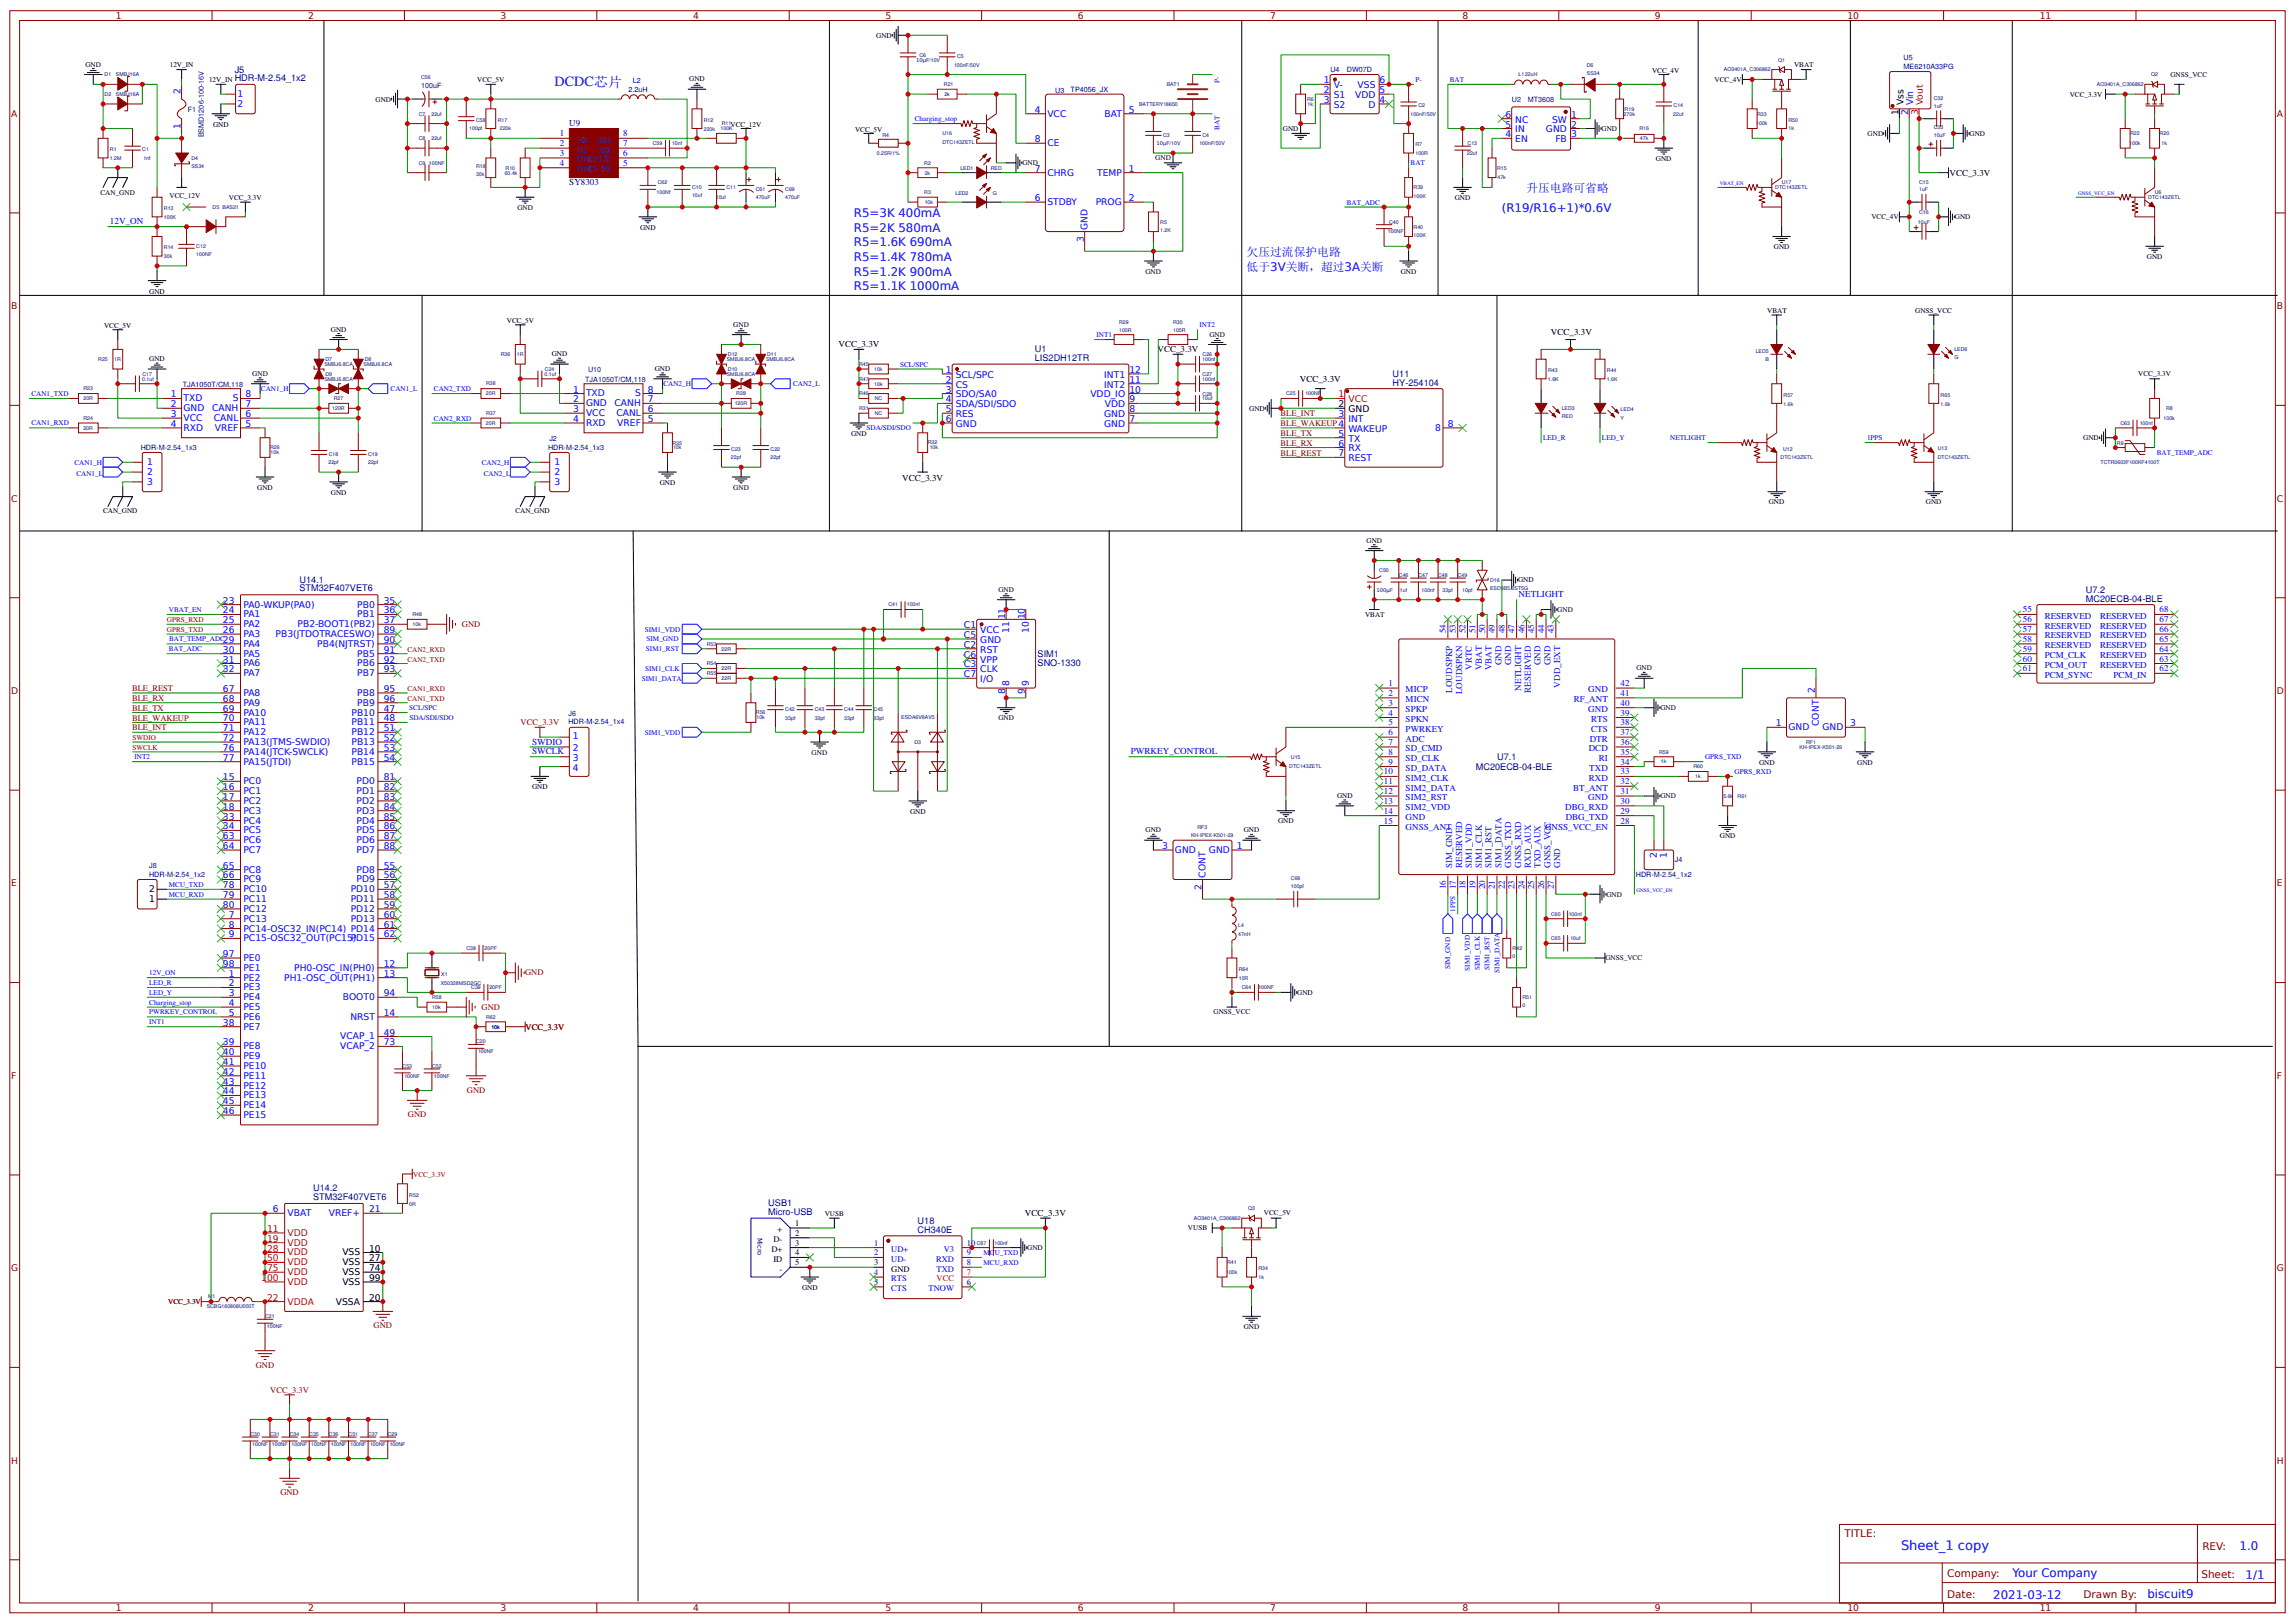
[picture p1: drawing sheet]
<svg xmlns="http://www.w3.org/2000/svg" width="619mm" height="437mm" viewBox="0 0 619 437" stroke-linecap="round" stroke-linejoin="round" font-family="sans-serif">
<defs><g id="words">
<text font-size="3.8" fill="#00f" x="149.5" y="23.2">DCDC芯片</text>
<text font-size="3.5" fill="#00f" x="512.4" y="417.6">Sheet_1 copy</text>
<g font-size="3.2" fill="#00f">
<text x="411.4" y="51.8">升压电路可省略</text>
<text x="230.2" y="58.4">R5=3K 400mA</text>
<text x="404.8" y="57.1">(R19/R16+1)*0.6V</text>
<text x="230.2" y="62.4">R5=2K 580mA</text>
<text x="230.2" y="66.4">R5=1.6K 690mA</text>
<text x="230.2" y="70.4">R5=1.4K 780mA</text>
<text x="336" y="69">欠压过流保护电路</text>
<text x="230.2" y="74.3">R5=1.2K 900mA</text>
<text x="336" y="73">低于3V关断，超过3A关断</text>
<text x="230.2" y="78.3">R5=1.1K 1000mA</text>
<text x="603.7" y="417.8">1.0</text>
<text x="542.5" y="425">Your Company</text>
<text x="605.3" y="425.6">1/1</text>
<text x="537.3" y="430.8">2021-03-12</text>
<text x="578.8" y="430.8">biscuit9</text>
</g>
<g font-size="2.8" fill="#800">
<text x="497.2" y="414.3">TITLE:</text>
<text x="593.6" y="417.8">REV:</text>
<text x="524.8" y="425">Company:</text>
<text x="593.4" y="425.4">Sheet:</text>
<text x="524.8" y="430.7">Date:</text>
<text x="561.6" y="430.8">Drawn By:</text>
</g>
<g font-size="2.5" fill="#800">
<text x="31.2" y="5.1">1</text>
<text x="83.1" y="5.1">2</text>
<text x="134.9" y="5.1">3</text>
<text x="186.8" y="5.1">4</text>
<text x="238.7" y="5.1">5</text>
<text x="290.5" y="5.1">6</text>
<text x="342.4" y="5.1">7</text>
<text x="394.2" y="5.1">8</text>
<text x="446.1" y="5.1">9</text>
<text x="497.9" y="5.1">10</text>
<text x="549.8" y="5.1">11</text>
<text x="3" y="31.5">A</text>
<text x="613.7" y="31.5">A</text>
<text x="3" y="83.3">B</text>
<text x="613.7" y="83.3">B</text>
<text x="3" y="135.2">C</text>
<text x="613.7" y="135.2">C</text>
<text x="3" y="187">D</text>
<text x="613.7" y="187">D</text>
<text x="3" y="238.9">E</text>
<text x="613.7" y="238.9">E</text>
<text x="3" y="290.8">F</text>
<text x="613.7" y="290.8">F</text>
<text x="3" y="342.6">G</text>
<text x="613.7" y="342.6">G</text>
<text x="3" y="394.5">H</text>
<text x="613.7" y="394.5">H</text>
<text x="31.2" y="434.3">1</text>
<text x="83.1" y="434.3">2</text>
<text x="134.9" y="434.3">3</text>
<text x="186.8" y="434.3">4</text>
<text x="238.7" y="434.3">5</text>
<text x="290.5" y="434.3">6</text>
<text x="342.4" y="434.3">7</text>
<text x="394.2" y="434.3">8</text>
<text x="446.1" y="434.3">9</text>
<text x="497.9" y="434.3">10</text>
<text x="549.8" y="434.3">11</text>
</g>
<g font-size="2.5" fill="#000080">
<text x="63.3" y="21.9">HDR-M-2.54_1x2</text>
<text x="63.3" y="19.6">J5</text>
<text x="278.9" y="95">U1</text>
<text x="278.9" y="97.3">LIS2DH12TR</text>
<text x="375.4" y="101.6">U11</text>
<text x="375.4" y="104">HY-254104</text>
<text x="80.7" y="159.4">STM32F407VET6</text>
<text x="80.7" y="157.2">U14.1</text>
<text x="562.2" y="159.9">U7.2</text>
<text x="562.2" y="162.2">MC20ECB-04-BLE</text>
<text x="279.7" y="179.4">SNO-1330</text>
<text x="279.7" y="177.1">SIM1</text>
<text x="397.8" y="207.5">MC20ECB-04-BLE</text>
<text x="403.5" y="204.9">U7.1</text>
<text x="84.4" y="323.4">STM32F407VET6</text>
<text x="84.4" y="321">U14.2</text>
<text x="207.1" y="327.5">Micro-USB</text>
<text x="207.1" y="325">USB1</text>
<text x="247.3" y="330">U18</text>
<text x="247.3" y="332.3">CH340E</text>
</g>
<g font-size="2.5" fill="#00f">
<text x="356.8" y="22.5">1</text>
<text x="359.5" y="23.8">V-</text>
<text x="365.9" y="23.8">VSS</text>
<text x="371.9" y="22.5">6</text>
<text x="48.7" y="25.4" transform="rotate(-90 48.7 25.4)">2</text>
<text x="64" y="26.2">1</text>
<text x="64" y="28.8">2</text>
<text x="356.8" y="25.1">2</text>
<text x="356.8" y="27.8">3</text>
<text x="359.5" y="26.4">S1</text>
<text x="359.5" y="29.1">S2</text>
<text x="365.3" y="26.4">VDD</text>
<text x="368.9" y="29.1">D</text>
<text x="371.9" y="27.8">4</text>
<text x="371.9" y="25.1">5</text>
<text x="515.7" y="28.4" transform="rotate(-90 515.7 28.4)">Vin</text>
<text x="48.7" y="34.9" transform="rotate(-90 48.7 34.9)">1</text>
<text x="278.9" y="30.4">4</text>
<text x="282.3" y="31.5">VCC</text>
<text x="297.7" y="31.5">BAT</text>
<text x="304.3" y="30.4">5</text>
<text x="405.8" y="34.4">5</text>
<text x="405.8" y="31.7">6</text>
<text x="408.4" y="35.7">IN</text>
<text x="408.4" y="33">NC</text>
<text x="416.7" y="35.7">GND</text>
<text x="418.3" y="33">SW</text>
<text x="423.5" y="31.7">1</text>
<text x="423.5" y="34.4">2</text>
<text x="514.3" y="31" transform="rotate(-90 514.3 31)">2</text>
<text x="278.9" y="38.3">8</text>
<text x="282.3" y="39.4">CE</text>
<text x="405.8" y="37">4</text>
<text x="408.4" y="38.3">EN</text>
<text x="419.2" y="38.3">FB</text>
<text x="423.5" y="37">3</text>
<text x="278.9" y="46.3">7</text>
<text x="282.3" y="47.3">CHRG</text>
<text x="295.7" y="47.3">TEMP</text>
<text x="304.3" y="46.3">1</text>
<text x="278.9" y="54.2">6</text>
<text x="282.3" y="55.3">STDBY</text>
<text x="295.4" y="55.3">PROG</text>
<text x="304.3" y="54.2">2</text>
<text x="29.6" y="60.4">12V_ON</text>
<text x="292.1" y="65.3" transform="rotate(-90 292.1 65.3)">3</text>
<text x="293.2" y="61.9" transform="rotate(-90 293.2 61.9)">GND</text>
<text x="254.9" y="100.5">1</text>
<text x="257.6" y="101.8">SCL/SPC</text>
<text x="297.6" y="101.8">INT1</text>
<text x="304.4" y="100.5">12</text>
<text x="46.1" y="107.1">1</text>
<text x="66.1" y="107.1">8</text>
<text x="154.5" y="105.8">1</text>
<text x="158" y="106.9">TXD</text>
<text x="171.2" y="106.9">S</text>
<text x="174.6" y="105.8">8</text>
<text x="254.9" y="103.2">2</text>
<text x="254.9" y="105.8">3</text>
<text x="257.6" y="104.5">CS</text>
<text x="257.6" y="107.1">SDO/SA0</text>
<text x="293.9" y="107.1">VDD_IO</text>
<text x="297.6" y="104.5">INT2</text>
<text x="304.4" y="105.8">10</text>
<text x="304.4" y="103.2">11</text>
<text x="46.1" y="109.8">2</text>
<text x="46.1" y="112.4">3</text>
<text x="49.5" y="108.2">TXD</text>
<text x="49.5" y="110.8">GND</text>
<text x="49.5" y="113.5">VCC</text>
<text x="57.2" y="110.8">CANH</text>
<text x="57.7" y="113.5">CANL</text>
<text x="62.7" y="108.2">S</text>
<text x="66.1" y="112.4">6</text>
<text x="66.1" y="109.8">7</text>
<text x="154.5" y="108.5">2</text>
<text x="154.5" y="111.1">3</text>
<text x="154.5" y="113.7">4</text>
<text x="158" y="109.5">GND</text>
<text x="158" y="112.2">VCC</text>
<text x="165.7" y="109.5">CANH</text>
<text x="166.1" y="112.2">CANL</text>
<text x="174.6" y="113.7">5</text>
<text x="174.6" y="111.1">6</text>
<text x="174.6" y="108.5">7</text>
<text x="254.9" y="108.5">4</text>
<text x="254.9" y="111.1">5</text>
<text x="254.9" y="113.7">6</text>
<text x="257.6" y="109.8">SDA/SDI/SDO</text>
<text x="257.6" y="112.4">RES</text>
<text x="297.6" y="112.4">GND</text>
<text x="297.8" y="109.8">VDD</text>
<text x="304.4" y="113.7">7</text>
<text x="304.4" y="111.1">8</text>
<text x="304.4" y="108.5">9</text>
<text x="360.8" y="112.4">3</text>
<text x="363.5" y="113.7">INT</text>
<text x="46.1" y="115.1">4</text>
<text x="49.5" y="116.1">RXD</text>
<text x="57.9" y="116.1">VREF</text>
<text x="66.1" y="115.1">5</text>
<text x="158" y="114.8">RXD</text>
<text x="166.4" y="114.8">VREF</text>
<text x="257.6" y="115.1">GND</text>
<text x="297.6" y="115.1">GND</text>
<text x="360.8" y="117.7">5</text>
<text x="363.5" y="116.4">WAKEUP</text>
<text x="363.5" y="119">TX</text>
<text x="386.8" y="116.1">8</text>
<text x="390.3" y="115.1">8</text>
<text x="39.7" y="125.4">1</text>
<text x="149.5" y="125.4">1</text>
<text x="360.8" y="120.4">6</text>
<text x="360.8" y="123">7</text>
<text x="363.5" y="121.7">RX</text>
<text x="363.5" y="124.3">REST</text>
<text x="39.7" y="130.7">3</text>
<text x="39.7" y="128">2</text>
<text x="149.5" y="130.7">3</text>
<text x="149.5" y="128">2</text>
<text x="409.3" y="161">NETLIGHT</text>
<text x="60.1" y="162.7">23</text>
<text x="60.1" y="165.3">24</text>
<text x="60.1" y="168">25</text>
<text x="65.6" y="163.8">PA0-WKUP(PA0)</text>
<text x="65.6" y="166.4">PA1</text>
<text x="96.3" y="163.8">PB0</text>
<text x="96.3" y="166.4">PB1</text>
<text x="103.5" y="162.7">35</text>
<text x="103.5" y="165.3">36</text>
<text x="103.5" y="168">37</text>
<text x="270.9" y="166.9" transform="rotate(-90 270.9 166.9)">11</text>
<text x="276.2" y="166.9" transform="rotate(-90 276.2 166.9)">10</text>
<text x="60.1" y="170.6">26</text>
<text x="60.1" y="173.3">29</text>
<text x="65.6" y="169">PA2</text>
<text x="65.6" y="171.7">PA3</text>
<text x="74.3" y="171.7">PB3(JTDOTRACESWO)</text>
<text x="80.2" y="169">PB2-BOOT1(PB2)</text>
<text x="103.5" y="170.6">89</text>
<text x="103.5" y="173.3">90</text>
<text x="259.8" y="169.3">C1</text>
<text x="259.8" y="172">C5</text>
<text x="264.2" y="170.6">VCC</text>
<text x="264.2" y="173.3">GND</text>
<text x="272" y="170.6" transform="rotate(-90 272 170.6)">11</text>
<text x="277.3" y="170.6" transform="rotate(-90 277.3 170.6)">10</text>
<text x="60.1" y="175.9">30</text>
<text x="60.1" y="178.6">31</text>
<text x="65.6" y="174.3">PA4</text>
<text x="65.6" y="177">PA5</text>
<text x="65.6" y="179.6">PA6</text>
<text x="85.5" y="174.3">PB4(NJTRST)</text>
<text x="96.3" y="177">PB5</text>
<text x="96.3" y="179.6">PB6</text>
<text x="103.5" y="175.9">91</text>
<text x="103.5" y="178.6">92</text>
<text x="259.8" y="174.6">C2</text>
<text x="259.8" y="177.2">C6</text>
<text x="259.8" y="179.9">C3</text>
<text x="264.2" y="175.9">RST</text>
<text x="264.2" y="178.6">VPP</text>
<text x="60.1" y="181.2">32</text>
<text x="65.6" y="182.3">PA7</text>
<text x="96.3" y="182.3">PB7</text>
<text x="103.5" y="181.2">93</text>
<text x="259.8" y="182.5">C7</text>
<text x="264.2" y="181.2">CLK</text>
<text x="264.2" y="183.9">I/O</text>
<text x="272" y="184.9" transform="rotate(-90 272 184.9)">8</text>
<text x="277.3" y="184.9" transform="rotate(-90 277.3 184.9)">9</text>
<text x="60.1" y="186.5">67</text>
<text x="60.1" y="189.2">68</text>
<text x="60.1" y="191.8">69</text>
<text x="65.6" y="187.6">PA8</text>
<text x="65.6" y="190.2">PA9</text>
<text x="96.3" y="187.6">PB8</text>
<text x="96.3" y="190.2">PB9</text>
<text x="103.5" y="191.8">47</text>
<text x="103.5" y="186.5">95</text>
<text x="103.5" y="189.2">96</text>
<text x="270.9" y="187" transform="rotate(-90 270.9 187)">8</text>
<text x="276.2" y="187" transform="rotate(-90 276.2 187)">9</text>
<text x="489.2" y="186.8" transform="rotate(-90 489.2 186.8)">2</text>
<text x="60.1" y="194.4">70</text>
<text x="60.1" y="197.1">71</text>
<text x="65.6" y="192.9">PA10</text>
<text x="65.6" y="195.5">PA11</text>
<text x="94.7" y="192.9">PB10</text>
<text x="94.7" y="195.5">PB11</text>
<text x="103.5" y="194.4">48</text>
<text x="103.5" y="197.1">51</text>
<text x="478.6" y="195.8">1</text>
<text x="482.1" y="196.8">GND</text>
<text x="490.3" y="195.6" transform="rotate(-90 490.3 195.6)">CONT</text>
<text x="491.2" y="196.8">GND</text>
<text x="498.7" y="195.8">3</text>
<text x="60.1" y="199.7">72</text>
<text x="60.1" y="202.4">76</text>
<text x="65.6" y="198.1">PA12</text>
<text x="65.6" y="200.8">PA13(JTMS-SWDIO)</text>
<text x="65.6" y="203.4">PA14(JTCK-SWCLK)</text>
<text x="94.7" y="198.1">PB12</text>
<text x="94.7" y="200.8">PB13</text>
<text x="94.7" y="203.4">PB14</text>
<text x="103.5" y="199.7">52</text>
<text x="103.5" y="202.4">53</text>
<text x="143.4" y="203.3">SWCLK</text>
<text x="143.4" y="200.7">SWDIO</text>
<text x="154.4" y="199.2">1</text>
<text x="154.4" y="202.4">2</text>
<text x="304.8" y="203.3">PWRKEY_CONTROL</text>
<text x="60.1" y="205">77</text>
<text x="65.6" y="206.1">PA15(JTDI)</text>
<text x="94.7" y="206.1">PB15</text>
<text x="103.5" y="205">54</text>
<text x="154.4" y="205">3</text>
<text x="154.4" y="207.7">4</text>
<text x="60.1" y="210.3">15</text>
<text x="60.1" y="213">16</text>
<text x="60.1" y="215.6">17</text>
<text x="65.6" y="211.4">PC0</text>
<text x="65.6" y="214">PC1</text>
<text x="96.1" y="211.4">PD0</text>
<text x="96.1" y="214">PD1</text>
<text x="103.5" y="210.3">81</text>
<text x="103.5" y="213">82</text>
<text x="103.5" y="215.6">83</text>
<text x="60.1" y="218.3">18</text>
<text x="60.1" y="220.9">33</text>
<text x="65.6" y="216.7">PC2</text>
<text x="65.6" y="219.3">PC3</text>
<text x="65.6" y="222">PC4</text>
<text x="96.1" y="216.7">PD2</text>
<text x="96.1" y="219.3">PD3</text>
<text x="96.1" y="222">PD4</text>
<text x="103.5" y="218.3">84</text>
<text x="103.5" y="220.9">85</text>
<text x="60.1" y="223.5">34</text>
<text x="60.1" y="226.2">63</text>
<text x="65.6" y="224.6">PC5</text>
<text x="65.6" y="227.3">PC6</text>
<text x="96.1" y="224.6">PD5</text>
<text x="96.1" y="227.3">PD6</text>
<text x="103.5" y="223.5">86</text>
<text x="103.5" y="226.2">87</text>
<text x="60.1" y="228.8">64</text>
<text x="65.6" y="229.9">PC7</text>
<text x="96.1" y="229.9">PD7</text>
<text x="103.5" y="228.8">88</text>
<text x="313.3" y="228.8">3</text>
<text x="316.7" y="229.9">GND</text>
<text x="325.9" y="229.9">GND</text>
<text x="333.4" y="228.8">1</text>
<text x="446.6" y="231.2" transform="rotate(-90 446.6 231.2)">2</text>
<text x="449.3" y="231.2" transform="rotate(-90 449.3 231.2)">1</text>
<text x="60.1" y="234.1">65</text>
<text x="60.1" y="236.8">66</text>
<text x="60.1" y="239.4">78</text>
<text x="65.6" y="235.2">PC8</text>
<text x="65.6" y="237.8">PC9</text>
<text x="96.1" y="235.2">PD8</text>
<text x="96.1" y="237.8">PD9</text>
<text x="103.5" y="234.1">55</text>
<text x="103.5" y="236.8">56</text>
<text x="103.5" y="239.4">57</text>
<text x="323.8" y="239.9" transform="rotate(-90 323.8 239.9)">2</text>
<text x="324.9" y="236.5" transform="rotate(-90 324.9 236.5)">CONT</text>
<text x="60.1" y="242.1">79</text>
<text x="60.1" y="244.7">80</text>
<text x="65.6" y="240.5">PC10</text>
<text x="65.6" y="243.1">PC11</text>
<text x="65.6" y="245.8">PC12</text>
<text x="94.5" y="240.5">PD10</text>
<text x="94.5" y="243.1">PD11</text>
<text x="94.5" y="245.8">PD12</text>
<text x="103.5" y="242.1">58</text>
<text x="103.5" y="244.7">59</text>
<text x="61.7" y="247.4">7</text>
<text x="61.7" y="250">8</text>
<text x="65.6" y="248.4">PC13</text>
<text x="65.6" y="251.1">PC14-OSC32_IN(PC14) PD14</text>
<text x="94.5" y="248.4">PD13</text>
<text x="103.5" y="247.4">60</text>
<text x="103.5" y="250">61</text>
<text x="60.1" y="257.9">97</text>
<text x="61.7" y="252.7">9</text>
<text x="65.6" y="253.7">PC15-OSC32_OUT(PC15)</text>
<text x="94.5" y="253.7">PD15</text>
<text x="103.5" y="252.7">62</text>
<text x="60.1" y="260.6">98</text>
<text x="61.7" y="263.2">1</text>
<text x="65.6" y="259">PE0</text>
<text x="65.6" y="261.6">PE1</text>
<text x="79.3" y="261.6">PH0-OSC_IN(PH0)</text>
<text x="103.5" y="260.6">12</text>
<text x="103.5" y="263.2">13</text>
<text x="61.7" y="265.9">2</text>
<text x="61.7" y="268.5">3</text>
<text x="65.6" y="264.3">PE2</text>
<text x="65.6" y="266.9">PE3</text>
<text x="65.6" y="269.6">PE4</text>
<text x="76.6" y="264.3">PH1-OSC_OUT(PH1)</text>
<text x="92.5" y="269.6">BOOT0</text>
<text x="103.5" y="268.5">94</text>
<text x="61.7" y="271.2">4</text>
<text x="61.7" y="273.8">5</text>
<text x="65.6" y="272.2">PE5</text>
<text x="65.6" y="274.9">PE6</text>
<text x="94.4" y="274.9">NRST</text>
<text x="103.5" y="273.8">14</text>
<text x="60.1" y="276.5">38</text>
<text x="60.1" y="281.8">39</text>
<text x="65.6" y="277.5">PE7</text>
<text x="91.7" y="280.2">VCAP_1</text>
<text x="103.5" y="279.1">49</text>
<text x="103.5" y="281.8">73</text>
<text x="60.1" y="284.4">40</text>
<text x="60.1" y="287">41</text>
<text x="65.6" y="282.8">PE8</text>
<text x="65.6" y="285.5">PE9</text>
<text x="91.7" y="282.8">VCAP_2</text>
<text x="60.1" y="289.7">42</text>
<text x="60.1" y="292.3">43</text>
<text x="65.6" y="288.1">PE10</text>
<text x="65.6" y="290.8">PE11</text>
<text x="65.6" y="293.4">PE12</text>
<text x="60.1" y="295">44</text>
<text x="60.1" y="297.6">45</text>
<text x="65.6" y="296">PE13</text>
<text x="65.6" y="298.7">PE14</text>
<text x="60.1" y="300.3">46</text>
<text x="65.6" y="301.3">PE15</text>
<text x="73.6" y="326.7">6</text>
<text x="77.5" y="327.8">VBAT</text>
<text x="88.6" y="327.8">VREF+</text>
<text x="99.5" y="326.7">21</text>
</g>
<g font-size="2.5">
<text x="513" y="28.4" transform="rotate(-90 513 28.4)">Vss</text>
<text x="511.7" y="31" transform="rotate(-90 511.7 31)">1</text>
<text x="360.8" y="109.8">2</text>
<text x="363.5" y="111.1">GND</text>
<text x="40.2" y="243.1">1</text>
<text x="40.2" y="240.5">2</text>
<text x="92.3" y="338.4">VSS</text>
<text x="92.3" y="341">VSS</text>
<text x="99.5" y="337.3">10</text>
<text x="99.5" y="340">27</text>
<text x="92.3" y="343.7">VSS</text>
<text x="92.3" y="346.3">VSS</text>
<text x="99.5" y="342.6">74</text>
<text x="99.5" y="345.3">99</text>
<text x="90.5" y="351.6">VSSA</text>
<text x="99.5" y="350.5">20</text>
</g>
<g font-size="2.5" fill="#f00">
<text x="518.3" y="28.4" transform="rotate(-90 518.3 28.4)">Vout</text>
<text x="517" y="31" transform="rotate(-90 517 31)">3</text>
<text x="360.8" y="107.1">1</text>
<text x="363.5" y="108.5">VCC</text>
<text x="72" y="332">11</text>
<text x="72" y="334.7">19</text>
<text x="77.5" y="333.1">VDD</text>
<text x="77.5" y="335.7">VDD</text>
<text x="72" y="337.3">28</text>
<text x="72" y="340">50</text>
<text x="77.5" y="338.4">VDD</text>
<text x="77.5" y="341">VDD</text>
<text x="70.4" y="345.3">100</text>
<text x="72" y="342.6">75</text>
<text x="77.5" y="343.7">VDD</text>
<text x="77.5" y="346.3">VDD</text>
<text x="72" y="350.5">22</text>
<text x="77.5" y="351.6">VDDA</text>
</g>
<g font-size="2.4" fill="#000080">
<text x="153.5" y="34.1">U9</text>
<text x="153.5" y="49.9">SY8303</text>
</g>
<g font-size="2.4" fill="#00f">
<text x="150.9" y="36.8">1</text>
<text x="150.9" y="39.4">2</text>
<text x="155.6" y="38.5">FB</text>
<text x="155.6" y="41.1">FS</text>
<text x="161.3" y="38.5">EN</text>
<text x="161.6" y="41.1">BS</text>
<text x="168" y="39.4">7</text>
<text x="168" y="36.8">8</text>
<text x="150.9" y="42">3</text>
<text x="150.9" y="44.7">4</text>
<text x="155.6" y="43.8">GND LX</text>
<text x="155.6" y="46.4">GND IN</text>
<text x="168" y="44.7">5</text>
<text x="168" y="42">6</text>
<text x="545.3" y="165.1">55</text>
<text x="545.3" y="167.7">56</text>
<text x="551.1" y="166.8">RESERVED</text>
<text x="566.1" y="166.8">RESERVED</text>
<text x="582.1" y="167.7">67</text>
<text x="582.1" y="165.1">68</text>
<text x="389.7" y="170.6" transform="rotate(-90 389.7 170.6)">54</text>
<text x="392.4" y="170.6" transform="rotate(-90 392.4 170.6)">53</text>
<text x="395" y="170.6" transform="rotate(-90 395 170.6)">52</text>
<text x="397.7" y="170.6" transform="rotate(-90 397.7 170.6)">51</text>
<text x="400.3" y="170.6" transform="rotate(-90 400.3 170.6)">50</text>
<text x="403" y="170.6" transform="rotate(-90 403 170.6)">49</text>
<text x="405.6" y="170.6" transform="rotate(-90 405.6 170.6)">48</text>
<text x="408.3" y="170.6" transform="rotate(-90 408.3 170.6)">47</text>
<text x="410.9" y="170.6" transform="rotate(-90 410.9 170.6)">46</text>
<text x="413.5" y="170.6" transform="rotate(-90 413.5 170.6)">45</text>
<text x="416.2" y="170.6" transform="rotate(-90 416.2 170.6)">44</text>
<text x="418.8" y="170.6" transform="rotate(-90 418.8 170.6)">43</text>
<text x="545.3" y="170.4">57</text>
<text x="545.3" y="173">58</text>
<text x="551.1" y="169.4">RESERVED</text>
<text x="551.1" y="172.1">RESERVED</text>
<text x="566.1" y="172.1">RESERVED</text>
<text x="566.1" y="169.4">RESERVED</text>
<text x="582.1" y="173">65</text>
<text x="582.1" y="170.4">66</text>
<text x="404.7" y="179.3" transform="rotate(-90 404.7 179.3)">GND</text>
<text x="407.3" y="179.3" transform="rotate(-90 407.3 179.3)">GND</text>
<text x="415.3" y="179.3" transform="rotate(-90 415.3 179.3)">GND</text>
<text x="417.9" y="179.3" transform="rotate(-90 417.9 179.3)">GND</text>
<text x="545.3" y="175.7">59</text>
<text x="545.3" y="178.3">60</text>
<text x="551.1" y="174.7">RESERVED</text>
<text x="551.1" y="177.4">PCM_CLK</text>
<text x="566.1" y="177.4">RESERVED</text>
<text x="566.1" y="174.7">RESERVED</text>
<text x="582.1" y="178.3">63</text>
<text x="582.1" y="175.7">64</text>
<text x="374.2" y="184.9">1</text>
<text x="396.7" y="180.6" transform="rotate(-90 396.7 180.6)">VRTC</text>
<text x="399.4" y="180.7" transform="rotate(-90 399.4 180.7)">VBAT</text>
<text x="402" y="180.7" transform="rotate(-90 402 180.7)">VBAT</text>
<text x="420.6" y="185.3" transform="rotate(-90 420.6 185.3)">VDD_EXT</text>
<text x="436.8" y="184.9">42</text>
<text x="545.3" y="180.9">61</text>
<text x="551.1" y="180">PCM_OUT</text>
<text x="551.1" y="182.7">PCM_SYNC</text>
<text x="566.1" y="180">RESERVED</text>
<text x="569.7" y="182.7">PCM_IN</text>
<text x="582.1" y="180.9">62</text>
<text x="374.2" y="187.6">2</text>
<text x="374.2" y="190.2">3</text>
<text x="378.9" y="186.6">MICP</text>
<text x="378.9" y="189.3">MICN</text>
<text x="378.9" y="191.9">SPKP</text>
<text x="391.5" y="186.7" transform="rotate(-90 391.5 186.7)">LOUDSPKP</text>
<text x="394.1" y="187.1" transform="rotate(-90 394.1 187.1)">LOUDSPKN</text>
<text x="410" y="186.1" transform="rotate(-90 410 186.1)">NETLIGHT</text>
<text x="412.6" y="186.7" transform="rotate(-90 412.6 186.7)">RESERVED</text>
<text x="424.2" y="189.3">RF_ANT</text>
<text x="428.1" y="191.9">GND</text>
<text x="428.1" y="186.6">GND</text>
<text x="436.8" y="190.2">40</text>
<text x="436.8" y="187.6">41</text>
<text x="374.2" y="192.9">4</text>
<text x="374.2" y="195.5">5</text>
<text x="378.9" y="194.6">SPKN</text>
<text x="378.9" y="197.2">PWRKEY</text>
<text x="428.9" y="197.2">CTS</text>
<text x="428.9" y="194.6">RTS</text>
<text x="436.8" y="195.5">38</text>
<text x="436.8" y="192.9">39</text>
<text x="374.2" y="198.1">6</text>
<text x="374.2" y="200.8">7</text>
<text x="374.2" y="203.4">8</text>
<text x="378.9" y="199.9">ADC</text>
<text x="378.9" y="202.5">SD_CMD</text>
<text x="428.2" y="202.5">DCD</text>
<text x="428.5" y="199.9">DTR</text>
<text x="436.8" y="203.4">35</text>
<text x="436.8" y="200.8">36</text>
<text x="436.8" y="198.1">37</text>
<text x="373" y="208.7">10</text>
<text x="374.2" y="206.1">9</text>
<text x="378.9" y="205.2">SD_CLK</text>
<text x="378.9" y="207.8">SD_DATA</text>
<text x="428.4" y="207.8">TXD</text>
<text x="430.9" y="205.2">RI</text>
<text x="436.8" y="208.7">33</text>
<text x="436.8" y="206.1">34</text>
<text x="373" y="211.4">11</text>
<text x="373" y="214">12</text>
<text x="378.9" y="210.4">SIM2_CLK</text>
<text x="378.9" y="213.1">SIM2_DATA</text>
<text x="378.9" y="215.7">SIM2_RST</text>
<text x="424.1" y="213.1">BT_ANT</text>
<text x="428.1" y="215.7">GND</text>
<text x="428.2" y="210.4">RXD</text>
<text x="436.8" y="214">31</text>
<text x="436.8" y="211.4">32</text>
<text x="373" y="216.7">13</text>
<text x="373" y="219.3">14</text>
<text x="373" y="222">15</text>
<text x="378.9" y="218.4">SIM2_VDD</text>
<text x="378.9" y="221">GND</text>
<text x="421.9" y="218.4">DBG_RXD</text>
<text x="422" y="221">DBG_TXD</text>
<text x="436.8" y="222">28</text>
<text x="436.8" y="219.3">29</text>
<text x="436.8" y="216.7">30</text>
<text x="378.9" y="223.7">GNSS_ANT</text>
<text x="416.5" y="223.7">GNSS_VCC_EN</text>
<text x="391.5" y="233.9" transform="rotate(-90 391.5 233.9)">SIM_GND</text>
<text x="394.1" y="233.9" transform="rotate(-90 394.1 233.9)">RESERVED</text>
<text x="396.7" y="233.9" transform="rotate(-90 396.7 233.9)">SIM1_VDD</text>
<text x="399.4" y="233.9" transform="rotate(-90 399.4 233.9)">SIM1_CLK</text>
<text x="402" y="233.9" transform="rotate(-90 402 233.9)">SIM1_RST</text>
<text x="404.7" y="233.9" transform="rotate(-90 404.7 233.9)">SIM1_DATA</text>
<text x="407.3" y="233.9" transform="rotate(-90 407.3 233.9)">GNSS_TXD</text>
<text x="410" y="233.9" transform="rotate(-90 410 233.9)">GNSS_RXD</text>
<text x="412.6" y="233.9" transform="rotate(-90 412.6 233.9)">RXD_AUX</text>
<text x="415.3" y="233.9" transform="rotate(-90 415.3 233.9)">TXD_AUX</text>
<text x="417.9" y="233.9" transform="rotate(-90 417.9 233.9)">GNSS_VCC</text>
<text x="420.6" y="233.9" transform="rotate(-90 420.6 233.9)">GND</text>
<text x="389.7" y="239.7" transform="rotate(-90 389.7 239.7)">16</text>
<text x="392.4" y="239.7" transform="rotate(-90 392.4 239.7)">17</text>
<text x="395" y="239.7" transform="rotate(-90 395 239.7)">18</text>
<text x="397.7" y="239.7" transform="rotate(-90 397.7 239.7)">19</text>
<text x="400.3" y="239.7" transform="rotate(-90 400.3 239.7)">20</text>
<text x="403" y="239.7" transform="rotate(-90 403 239.7)">21</text>
<text x="405.6" y="239.7" transform="rotate(-90 405.6 239.7)">22</text>
<text x="408.3" y="239.7" transform="rotate(-90 408.3 239.7)">23</text>
<text x="410.9" y="239.7" transform="rotate(-90 410.9 239.7)">24</text>
<text x="413.5" y="239.7" transform="rotate(-90 413.5 239.7)">25</text>
<text x="416.2" y="239.7" transform="rotate(-90 416.2 239.7)">26</text>
<text x="418.8" y="239.7" transform="rotate(-90 418.8 239.7)">27</text>
</g>
<g font-size="2.4">
<text x="525.5" y="47.4">VCC_3.3V</text>
<text x="226" y="93.5">VCC_3.3V</text>
<text x="312" y="94.8">VCC_3.3V</text>
<text x="418" y="90.2">VCC_3.3V</text>
<text x="350.4" y="102.9">VCC_3.3V</text>
<text x="243.2" y="129.5">VCC_3.3V</text>
<text x="276.3" y="327.7">VCC_3.3V</text>
</g>
<g font-size="2.3" fill="#800000">
<text x="345.1" y="112.2">BLE_INT</text>
<text x="345.1" y="117.5">BLE_TX</text>
<text x="345.1" y="114.9">BLE_WAKEUP4</text>
<text x="345.1" y="120.1">BLE_RX</text>
<text x="345.1" y="122.8">BLE_REST</text>
<text x="124.5" y="169">GND</text>
<text x="35.6" y="186.3">BLE_REST</text>
<text x="35.6" y="188.9">BLE_RX</text>
<text x="35.6" y="191.6">BLE_TX</text>
<text x="35.6" y="196.9">BLE_INT</text>
<text x="35.6" y="194.2">BLE_WAKEUP</text>
<text x="140.3" y="195.4">VCC_3.3V</text>
<text x="141.6" y="262.9">GND</text>
<text x="129.8" y="272.2">GND</text>
<text x="141.7" y="277.5">VCC_3.3V</text>
<text x="125.8" y="294.5">GND</text>
<text x="110" y="301.1">GND</text>
<text x="100.7" y="358">GND</text>
<text x="69" y="368.6">GND</text>
<text x="72.9" y="375.3">VCC_3.3V</text>
<text x="75.6" y="403">GND</text>
</g>
<g font-size="2.3">
<text x="208.4" y="334.8">D-</text>
<text x="209.6" y="332.2">+</text>
<text x="214.3" y="335.7">3</text>
<text x="214.3" y="333.1">2</text>
<text x="214.3" y="330.4">1</text>
<text x="207.9" y="337.4">D+</text>
<text x="208.4" y="340.1">ID</text>
<text x="214.3" y="341">5</text>
<text x="214.3" y="338.4">4</text>
<text x="235.7" y="341">3</text>
<text x="210.1" y="342.7">-</text>
<text x="240.2" y="342.7">GND</text>
</g>
<g font-size="2.3" fill="#00f">
<text x="235.7" y="335.7">1</text>
<text x="260.6" y="335.7">10</text>
<text x="235.7" y="338.4">2</text>
<text x="240.2" y="340.1">UD-</text>
<text x="240.2" y="337.4">UD+</text>
<text x="252.3" y="340.1">RXD</text>
<text x="254.4" y="337.4">V3</text>
<text x="260.6" y="338.4">9</text>
<text x="260.6" y="341">8</text>
<text x="235.7" y="346.3">5</text>
<text x="235.7" y="343.7">4</text>
<text x="240.2" y="345.4">RTS</text>
<text x="252.5" y="342.7">TXD</text>
<text x="260.6" y="346.3">6</text>
<text x="240.2" y="348">CTS</text>
<text x="250.3" y="348">TNOW</text>
</g>
<g font-size="2.3" fill="#f00">
<text x="252.5" y="345.4">VCC</text>
<text x="260.6" y="343.7">7</text>
</g>
<g font-size="1.9">
<text x="236.2" y="10.1">GND</text>
<text x="483.6" y="17.9">VBAT</text>
<text x="23" y="18.1">GND</text>
<text x="45.8" y="18.1">12V_IN</text>
<text x="56.3" y="22.1">12V_IN</text>
<text x="128.6" y="22.1">VCC_5V</text>
<text x="185.8" y="21.9">GND</text>
<text x="445.3" y="19.6">VCC_4V</text>
<text x="462.1" y="22.1">VCC_4V</text>
<text x="585" y="20.8">GNSS_VCC</text>
<text x="101.2" y="27.4">GND</text>
<text x="557.9" y="26">VCC_3.3V</text>
<text x="57.4" y="34.1">GND</text>
<text x="196.9" y="34.1">VCC_12V</text>
<text x="230.5" y="35.5">VCC_5V</text>
<text x="345.8" y="35.3">GND</text>
<text x="431.7" y="35.3">GND</text>
<text x="503.4" y="36.6">GND</text>
<text x="530.9" y="36.6">GND</text>
<text x="275.6" y="44.6">GND</text>
<text x="311.4" y="43.2">GND</text>
<text x="446.3" y="43.3">GND</text>
<text x="27.1" y="52.5">CAN_GND</text>
<text x="45.7" y="53.5">VCC_12V</text>
<text x="61.7" y="54">VCC_3.3V</text>
<text x="392.1" y="53.9">GND</text>
<text x="139.4" y="56.6">GND</text>
<text x="504.4" y="59.1">VCC_4V</text>
<text x="526.9" y="59.1">GND</text>
<text x="172.5" y="61.9">GND</text>
<text x="478.1" y="67.2">GND</text>
<text x="578.7" y="69.8">GND</text>
<text x="308.7" y="73.8">GND</text>
<text x="377.6" y="73.8">GND</text>
<text x="40.2" y="79.1">GND</text>
<text x="28.1" y="88.3">VCC_5V</text>
<text x="89.2" y="89.4">GND</text>
<text x="136.6" y="87">VCC_5V</text>
<text x="197.7" y="88.1">GND</text>
<text x="476.4" y="84.2">VBAT</text>
<text x="516.2" y="84.3">GNSS_VCC</text>
<text x="326" y="90.7">GND</text>
<text x="40.2" y="97.3">GND</text>
<text x="68" y="101.3">GND</text>
<text x="148.7" y="96">GND</text>
<text x="176.5" y="100">GND</text>
<text x="576.4" y="101.4">VCC_3.3V</text>
<text x="336.7" y="110.7">GND</text>
<text x="229.4" y="117.5">GND</text>
<text x="561.5" y="118.6">GND</text>
<text x="177.8" y="130.7">GND</text>
<text x="69.3" y="132">GND</text>
<text x="89.2" y="133.3">GND</text>
<text x="197.7" y="132">GND</text>
<text x="476.7" y="135.9">GND</text>
<text x="519.1" y="135.9">GND</text>
<text x="27.8" y="138.4">CAN_GND</text>
<text x="138.9" y="138.3">CAN_GND</text>
<text x="368.3" y="146.3">GND</text>
<text x="269.1" y="159.5">GND</text>
<text x="409.2" y="157">GND</text>
<text x="367.9" y="166.2">VBAT</text>
<text x="419.8" y="164.9">GND</text>
<text x="441.1" y="180.7">GND</text>
<text x="447.5" y="191.4">GND</text>
<text x="269.1" y="194.2">GND</text>
<text x="218.8" y="203.4">GND</text>
<text x="474.1" y="206.1">GND</text>
<text x="500.6" y="206.1">GND</text>
<text x="143.4" y="212.7">GND</text>
<text x="360.4" y="215.1">GND</text>
<text x="447.5" y="215.2">GND</text>
<text x="245.3" y="219.3">GND</text>
<text x="344.5" y="221.8">GND</text>
<text x="308.8" y="224.3">GND</text>
<text x="335.2" y="224.3">GND</text>
<text x="463.6" y="225.9">GND</text>
<text x="433" y="241.7">GND</text>
<text x="432.7" y="258.9">GNSS_VCC</text>
<text x="349.6" y="268.1">GND</text>
<text x="327.1" y="273.3">GNSS_VCC</text>
<text x="222.3" y="327.7">VUSB</text>
<text x="340.7" y="327.5">VCC_5V</text>
<text x="320.2" y="331.6">VUSB</text>
<text x="276.9" y="336.9">GND</text>
<text x="216.2" y="347.7">GND</text>
<text x="335.2" y="358.3">GND</text>
</g>
<g font-size="1.9" fill="#000080">
<text x="513.1" y="16.2">U5</text>
<text x="113.5" y="23.8">100uF</text>
<text x="170.6" y="22.5">L2</text>
<text x="358.6" y="19.4">U4</text>
<text x="363.1" y="19.4">DW07D</text>
<text x="513.1" y="18.5">ME6210A33PG</text>
<text x="169.4" y="24.7">2.2uH</text>
<text x="284.4" y="25">U3</text>
<text x="288.6" y="24.7">TP4056_JX</text>
<text x="407.5" y="27.4">U2</text>
<text x="411.8" y="27.4">MT3608</text>
<text x="50.7" y="30.2">F1</text>
<text x="54.9" y="37" transform="rotate(-90 54.9 37)">BSMD1206-100-16V</text>
<text x="158.5" y="100.4">U10</text>
<text x="49.3" y="104.3">TJA1050T/CM,118</text>
<text x="157.7" y="103">TJA1050T/CM,118</text>
<text x="148.1" y="118.9">J2</text>
<text x="37.9" y="121.2">HDR-M-2.54_1x3</text>
<text x="147.7" y="121.2">HDR-M-2.54_1x3</text>
<text x="153.2" y="195.2">HDR-M-2.54_1x4</text>
<text x="153.2" y="192.9">J6</text>
<text x="40.2" y="234">J8</text>
<text x="451.4" y="232.4">J4</text>
<text x="40.2" y="236.2">HDR-M-2.54_1x2</text>
<text x="440.9" y="236.4">HDR-M-2.54_1x2</text>
</g>
<g font-size="1.9" fill="#00f">
<text x="328.7" y="22.3" transform="rotate(-90 328.7 22.3)">P-</text>
<text x="381.5" y="22.1">P-</text>
<text x="390.8" y="22.1">BAT</text>
<text x="246.6" y="32.6">Charging_stop</text>
<text x="328.7" y="35.1" transform="rotate(-90 328.7 35.1)">BAT</text>
<text x="380.2" y="44.6">BAT</text>
<text x="363" y="55.1">BAT_ADC</text>
<text x="323.3" y="88.2">INT2</text>
<text x="295.5" y="90.9">INT1</text>
<text x="242.6" y="98.8">SCL/SPC</text>
<text x="8.5" y="106.7">CAN1_TXD</text>
<text x="70.3" y="105.4">CAN1_H</text>
<text x="105.3" y="105.3">CAN1_L</text>
<text x="116.9" y="105.4">CAN2_TXD</text>
<text x="178.8" y="104.1">CAN2_H</text>
<text x="213.8" y="104">CAN2_L</text>
<text x="116.9" y="113.3">CAN2_RXD</text>
<text x="8.5" y="114.7">CAN1_RXD</text>
<text x="233.6" y="116">SDA/SDI/SDO</text>
<text x="415.9" y="118.6">LED_R</text>
<text x="431.8" y="118.6">LED_Y</text>
<text x="450.2" y="118.6">NETLIGHT</text>
<text x="503.2" y="118.6">1PPS</text>
<text x="20.1" y="125.3">CAN1_H</text>
<text x="129.9" y="125.3">CAN2_H</text>
<text x="581.3" y="122.7">BAT_TEMP_ADC</text>
<text x="20.6" y="128.2">CAN1_L</text>
<text x="130.4" y="128.2">CAN2_L</text>
<text x="45.5" y="164.9">VBAT_EN</text>
<text x="45.6" y="172.8">BAT_TEMP_ADC</text>
<text x="173.8" y="170.2">SIM1_VDD</text>
<text x="174.3" y="172.9">SIM_GND</text>
<text x="45.5" y="175.5">BAT_ADC</text>
<text x="174.1" y="175.5">SIM1_RST</text>
<text x="173" y="183.4">SIM1_DATA</text>
<text x="173.9" y="180.8">SIM1_CLK</text>
<text x="110.3" y="191.4">SCL/SPC</text>
<text x="110.3" y="194.1">SDA/SDI/SDO</text>
<text x="173.8" y="198">SIM1_VDD</text>
<text x="36.2" y="204.6">INT2</text>
<text x="459.6" y="204.6">GPRS_TXD</text>
<text x="467.5" y="208.6">GPRS_RXD</text>
<text x="45.5" y="239">MCU_TXD</text>
<text x="45.5" y="241.7">MCU_RXD</text>
<text x="392.2" y="245.8" transform="rotate(-90 392.2 245.8)">1PPS</text>
<text x="40.2" y="262.8">12V_ON</text>
<text x="390.9" y="261.2" transform="rotate(-90 390.9 261.2)">SIM_GND</text>
<text x="396.2" y="261.7" transform="rotate(-90 396.2 261.7)">SIM1_VDD</text>
<text x="398.8" y="261.5" transform="rotate(-90 398.8 261.5)">SIM1_CLK</text>
<text x="401.5" y="261.4" transform="rotate(-90 401.5 261.4)">SIM1_RST</text>
<text x="404.2" y="262.1" transform="rotate(-90 404.2 262.1)">SIM1_DATA</text>
<text x="40.2" y="265.5">LED_R</text>
<text x="40.2" y="268.1">LED_Y</text>
<text x="40.2" y="270.8">Charging_stop</text>
<text x="40.2" y="273.4">PWRKEY_CONTROL</text>
<text x="40.2" y="276.1">INT1</text>
<text x="265.1" y="338.2">MCU_TXD</text>
<text x="265.1" y="340.9">MCU_RXD</text>
</g>
<g font-size="1.9" fill="#800000">
<text x="45" y="167.8">GPRS_RXD</text>
<text x="45" y="170.4">GPRS_TXD</text>
<text x="109.8" y="178.4">CAN2_TXD</text>
<text x="109.8" y="175.7">CAN2_RXD</text>
<text x="109.8" y="186.3">CAN1_RXD</text>
<text x="109.8" y="188.9">CAN1_TXD</text>
<text x="35.7" y="202.2">SWCLK</text>
<text x="35.7" y="199.5">SWDIO</text>
<text x="111.4" y="317.1">VCC_3.3V</text>
<text x="45.3" y="351.6">VCC_3.3V</text>
</g>
<text font-size="1.8" fill="#000080" x="204.2" y="333.6" transform="rotate(90 204.2 333.6)">Micro</text>
<g font-size="1.4" fill="#000080">
<text x="246.9" y="16.6">10μF/10V</text>
<text x="247.8" y="15.3">C6</text>
<text x="257.1" y="17.9">100nF/50V</text>
<text x="258" y="15.6">C5</text>
<text x="427.7" y="17.9">D6</text>
<text x="479.3" y="16.6">Q1</text>
<text x="28.2" y="20.6">D1</text>
<text x="31.2" y="20.6">SMBJ16A</text>
<text x="113.5" y="21.4">C56</text>
<text x="254.4" y="23.2">R21</text>
<text x="314.5" y="23.2">BAT1</text>
<text x="409.3" y="20.6">L122uH</text>
<text x="427.7" y="20.1">SS34</text>
<text x="464.7" y="19.2">AO3401A_C306862</text>
<text x="565.2" y="23.2">AO3401A_C306862</text>
<text x="579.8" y="20.6">Q2</text>
<text x="28.2" y="25.9">D2</text>
<text x="31.2" y="25.9">SMBJ16A</text>
<text x="254.5" y="25.9">2k</text>
<text x="307.1" y="28.5">BATTERY18650</text>
<text x="352.3" y="27.2">R6</text>
<text x="352.4" y="28.5">1k</text>
<text x="382.3" y="28.9">C2</text>
<text x="437.9" y="29.8">R19</text>
<text x="451.1" y="28.9">C14</text>
<text x="521.2" y="29.1">1uF</text>
<text x="521.2" y="27">C32</text>
<text x="112.9" y="31.2">C7</text>
<text x="116.3" y="31.2">22uf</text>
<text x="126.5" y="35.1">100pf</text>
<text x="128.3" y="32.8">C58</text>
<text x="134.1" y="32.9">R17</text>
<text x="134.7" y="35.1">220k</text>
<text x="189.7" y="35.2">220k</text>
<text x="189.7" y="32.8">R12</text>
<text x="194.2" y="35.2">100K</text>
<text x="194.5" y="33.8">R11</text>
<text x="380.2" y="31.2">100nF/50V</text>
<text x="437.6" y="31.2">270k</text>
<text x="441.9" y="35.1">R16</text>
<text x="451" y="31.2">22uf</text>
<text x="473.4" y="33.8">100k</text>
<text x="473.6" y="31.2">R33</text>
<text x="482.1" y="32.9">R50</text>
<text x="482.1" y="35.1">1k</text>
<text x="521.2" y="34.9">C33</text>
<text x="29.6" y="40.8">R1</text>
<text x="38.4" y="40.8">C1</text>
<text x="112.9" y="37.8">C8</text>
<text x="116.3" y="37.8">22uf</text>
<text x="176" y="39.1">C59</text>
<text x="181.2" y="39.1">10nf</text>
<text x="236.3" y="41.7">0.25R/1%</text>
<text x="237.9" y="37.1">R4</text>
<text x="254" y="38.8">DTC143ZETL</text>
<text x="254" y="36.4">U16</text>
<text x="311.8" y="39.1">10μF/10V</text>
<text x="313.5" y="36.8">C3</text>
<text x="323.3" y="39.1">100nF/50V</text>
<text x="324.1" y="36.8">C4</text>
<text x="381.5" y="41.8">100R</text>
<text x="381.5" y="39.5">R7</text>
<text x="395.4" y="41.7">22uf</text>
<text x="395.6" y="39.1">C13</text>
<text x="442" y="37.8">47k</text>
<text x="521.2" y="37">10uF</text>
<text x="573.9" y="39.1">100k</text>
<text x="574.2" y="36.4">R22</text>
<text x="582.1" y="36.5">R20</text>
<text x="582.6" y="39.1">1k</text>
<text x="29.6" y="43.2">1.2M</text>
<text x="38.7" y="43.1">1nf</text>
<text x="51.6" y="43.1">D4</text>
<text x="51.6" y="45.2">SS34</text>
<text x="112.9" y="44.4">C9</text>
<text x="115.6" y="44.4">100NF</text>
<text x="128.3" y="47.4">30k</text>
<text x="128.3" y="45.2">R18</text>
<text x="136" y="47">60.4k</text>
<text x="136.3" y="45.7">R10</text>
<text x="249.1" y="44.4">R2</text>
<text x="249.2" y="47">2k</text>
<text x="258.9" y="45.7">LED1</text>
<text x="267.1" y="45.7">RED</text>
<text x="403.5" y="45.7">R15</text>
<text x="177" y="52.3">100Nf</text>
<text x="177.3" y="49.7">C62</text>
<text x="186.5" y="53.1">10uf</text>
<text x="186.5" y="51">C10</text>
<text x="192.9" y="53.7">10uf</text>
<text x="195.8" y="51">C11</text>
<text x="203.7" y="53.7">470uF</text>
<text x="203.7" y="51.4">C61</text>
<text x="211.7" y="53.7">470uF</text>
<text x="211.7" y="51.4">C69</text>
<text x="249.1" y="52.3">R3</text>
<text x="257.5" y="52.7">LED2</text>
<text x="267.6" y="52.7">G</text>
<text x="381" y="53.4">100K</text>
<text x="381" y="51">R39</text>
<text x="403.6" y="48.4">47k</text>
<text x="478.5" y="51">DTC143ZETL</text>
<text x="480.2" y="49.7">U17</text>
<text x="517.3" y="51.6">1uF</text>
<text x="517.3" y="49.7">C15</text>
<text x="579.1" y="53.7">DTC143ZETL</text>
<text x="580.8" y="52.3">U6</text>
<text x="44.2" y="59">100K</text>
<text x="44.2" y="56.7">R13</text>
<text x="57.3" y="56.3">D5 BAS21</text>
<text x="249.2" y="55">10k</text>
<text x="517.3" y="57.6">C16</text>
<text x="312.7" y="62.4">1.2K</text>
<text x="312.7" y="60.3">R5</text>
<text x="374.1" y="62.9">100NF</text>
<text x="374.4" y="60.3">C40</text>
<text x="381" y="64">100K</text>
<text x="381" y="61.6">R40</text>
<text x="517" y="60.3">10uF</text>
<text x="44.2" y="69.6">30k</text>
<text x="44.2" y="67.2">R14</text>
<text x="52.9" y="66.9">C12</text>
<text x="52.9" y="69">100NF</text>
<text x="301.7" y="89.4">100R</text>
<text x="301.7" y="87.3">R29</text>
<text x="316.2" y="89.4">100R</text>
<text x="316.2" y="87.3">R30</text>
<text x="135" y="96">R36</text>
<text x="139.3" y="96">1R</text>
<text x="196.2" y="96">D12</text>
<text x="206.8" y="96">D11</text>
<text x="473.2" y="95">LED5</text>
<text x="526.8" y="94.6">LED6</text>
<text x="26.5" y="97.3">R25</text>
<text x="30.8" y="97.3">1R</text>
<text x="38.4" y="101.3">C17</text>
<text x="87.4" y="98.6">SMBJ6.8CA</text>
<text x="87.7" y="97.3">D7</text>
<text x="87.7" y="101.3">D9</text>
<text x="98" y="98.6">SMBJ6.8CA</text>
<text x="98.3" y="97.3">D8</text>
<text x="146.8" y="101.3">0.1uf</text>
<text x="146.9" y="100">C24</text>
<text x="195.9" y="101.3">SMBJ6.8CA</text>
<text x="195.9" y="97.3">SMBJ6.8CA</text>
<text x="196.2" y="99.9">D10</text>
<text x="206.5" y="97.3">SMBJ6.8CA</text>
<text x="231.5" y="98.6">R45</text>
<text x="235.6" y="100">10k</text>
<text x="324.1" y="97.3">100nf</text>
<text x="324.1" y="101.3">C27</text>
<text x="324.1" y="96">C26</text>
<text x="417.3" y="100.3">R43</text>
<text x="433.1" y="100.3">R44</text>
<text x="475.8" y="97.4">B</text>
<text x="526.8" y="96.8">G</text>
<text x="22.5" y="107.9">20R</text>
<text x="22.5" y="105.2">R23</text>
<text x="38.3" y="102.6">0.1uf</text>
<text x="87.4" y="102.6">SMBJ6.8CA</text>
<text x="90" y="107.9">R27</text>
<text x="131" y="106.5">20R</text>
<text x="131" y="103.9">R38</text>
<text x="198.5" y="106.5">R28</text>
<text x="231.5" y="106.6">R46</text>
<text x="231.5" y="102.6">R47</text>
<text x="235.7" y="103.9">10k</text>
<text x="235.8" y="107.9">NC</text>
<text x="324.1" y="102.6">100nf</text>
<text x="324.1" y="107.9">10uf</text>
<text x="324.1" y="106.6">C28</text>
<text x="346.6" y="106.6">C25</text>
<text x="351.8" y="106.6">100NF</text>
<text x="417.2" y="102.7">1.6K</text>
<text x="433.1" y="102.7">1.6K</text>
<text x="480.7" y="106.9">R57</text>
<text x="523.1" y="106.9">R65</text>
<text x="22.5" y="113.2">R24</text>
<text x="89.6" y="110.5">120R</text>
<text x="131" y="111.8">R37</text>
<text x="198" y="109.2">120R</text>
<text x="231.5" y="110.5">R31</text>
<text x="235.8" y="111.9">NC</text>
<text x="421" y="112.6">RED</text>
<text x="421" y="110.5">LED3</text>
<text x="436.8" y="113.2">Y</text>
<text x="436.8" y="110.9">LED4</text>
<text x="480.7" y="109.3">1.6k</text>
<text x="523.1" y="109.3">1.6k</text>
<text x="583.2" y="113.2">100k</text>
<text x="583.8" y="110.5">R8</text>
<text x="22.5" y="115.8">20R</text>
<text x="131" y="114.5">20R</text>
<text x="181.3" y="119.8">R35</text>
<text x="250.1" y="119.8">R32</text>
<text x="570.6" y="119.8">R9</text>
<text x="571.5" y="114.5">C63</text>
<text x="576.7" y="114.5">100nf</text>
<text x="72.8" y="121.1">R26</text>
<text x="72.9" y="122.5">10k</text>
<text x="88.5" y="125.1">22pf</text>
<text x="88.6" y="122.8">C18</text>
<text x="99.2" y="125.2">22pf</text>
<text x="99.2" y="122.8">C19</text>
<text x="181.4" y="121.1">10k</text>
<text x="197" y="123.7">22pf</text>
<text x="197.1" y="121.5">C23</text>
<text x="207.7" y="123.8">22pf</text>
<text x="207.7" y="121.5">C22</text>
<text x="250.6" y="121.1">10k</text>
<text x="480" y="123.8">DTC143ZETL</text>
<text x="480.6" y="121.5">U12</text>
<text x="522.3" y="123.8">DTC143ZETL</text>
<text x="522.3" y="121.4">U13</text>
<text x="566.2" y="125.1">TCTR0603F100KF4100T</text>
<text x="371.8" y="154.2">C50</text>
<text x="377.1" y="155.5">C46</text>
<text x="382.4" y="155.5">C47</text>
<text x="387.6" y="155.5">C48</text>
<text x="392.9" y="155.5">C49</text>
<text x="371" y="159.5">100μF</text>
<text x="377.3" y="159.5">1uf</text>
<text x="383.2" y="159.5">100nf</text>
<text x="388.9" y="159.5">33pf</text>
<text x="394.1" y="159.5">10pf</text>
<text x="401.6" y="159">ESD9B5.0ST5G</text>
<text x="401.6" y="156.9">D16</text>
<text x="111.2" y="166.1">R48</text>
<text x="239.5" y="163.4">C41</text>
<text x="244.4" y="163.4">100nf</text>
<text x="111.2" y="168.7">10k</text>
<text x="190.5" y="174">R53</text>
<text x="190.5" y="179.3">R54</text>
<text x="194.5" y="175.3">22R</text>
<text x="190.5" y="182">R55</text>
<text x="194.5" y="180.6">22R</text>
<text x="194.5" y="183.3">22R</text>
<text x="211.7" y="191.7">C42</text>
<text x="219.6" y="191.7">C43</text>
<text x="227.5" y="191.7">C44</text>
<text x="235.5" y="191.7">C45</text>
<text x="203.8" y="192.6">R56</text>
<text x="203.9" y="193.9">10k</text>
<text x="211.7" y="194">33pf</text>
<text x="219.6" y="194">33pf</text>
<text x="227.5" y="194">33pf</text>
<text x="235.5" y="194">33pf</text>
<text x="242.9" y="193.9">ESDA6V8AV5</text>
<text x="246.5" y="200.5">D3</text>
<text x="447.2" y="203.1">R59</text>
<text x="485.1" y="201.8">KH-IPEX-K501-29</text>
<text x="486.8" y="200.5">RF1</text>
<text x="347.5" y="207.1">DTC143ZETL</text>
<text x="348" y="204.4">U15</text>
<text x="447.7" y="205.8">1k</text>
<text x="456.4" y="207.1">R60</text>
<text x="456.9" y="209.7">1k</text>
<text x="464.5" y="215.1">5.6k</text>
<text x="468.3" y="215">R61</text>
<text x="321" y="225.6">KH-IPEX-K501-29</text>
<text x="322.8" y="223.5">RF3</text>
<text x="348" y="237.2">C66</text>
<text x="348" y="239.4">100pf</text>
<text x="333.7" y="249.8">L4</text>
<text x="418.1" y="246.8">C60</text>
<text x="422.8" y="246.8">100nf</text>
<text x="125.7" y="256">C38</text>
<text x="130.6" y="256">20PF</text>
<text x="333.7" y="252.2">47nH</text>
<text x="407.7" y="256.1">R42</text>
<text x="418.1" y="253.4">C65</text>
<text x="423.3" y="253.4">10uf</text>
<text x="118.9" y="263.1">X1</text>
<text x="333.9" y="261.7">R64</text>
<text x="407.7" y="258.2">0</text>
<text x="116.4" y="269.3">R58</text>
<text x="118.8" y="265.4">X50328MSD2GC</text>
<text x="127" y="266.6">C39</text>
<text x="131.9" y="266.6">20PF</text>
<text x="333.9" y="264.1">10R</text>
<text x="334.7" y="266.6">C64</text>
<text x="339.2" y="266.6">100NF</text>
<text x="410.4" y="269.3">R51</text>
<text x="116.5" y="271.9">10k</text>
<text x="131" y="274.6">R62</text>
<text x="410.4" y="271.4">0</text>
<text x="128.3" y="281.2">C20</text>
<text x="132.5" y="277.2">10k</text>
<text x="108.5" y="287.8">C53</text>
<text x="116.4" y="287.8">C52</text>
<text x="128.9" y="283.8">100NF</text>
<text x="109" y="290.4">100NF</text>
<text x="116.9" y="290.4">100NF</text>
<text x="110.3" y="322.6">R52</text>
<text x="110.3" y="324.9">0R</text>
<text x="321.8" y="328.8">AO3401A_C306862</text>
<text x="336.4" y="326.2">Q3</text>
<text x="263.3" y="335.4">C67</text>
<text x="268" y="335.4">100nf</text>
<text x="330.8" y="340.7">R41</text>
<text x="330.5" y="343.4">100k</text>
<text x="339.2" y="342.4">R34</text>
<text x="339.2" y="344.7">1k</text>
<text x="55.7" y="352.6">SCBG160808U000T</text>
<text x="56.1" y="350">M1</text>
<text x="71.5" y="355.3">C21</text>
<text x="72" y="357.9">100NF</text>
<text x="67.5" y="387">C30</text>
<text x="68" y="389.7">100NF</text>
<text x="72.8" y="387">C31</text>
<text x="73.3" y="389.7">100NF</text>
<text x="78.1" y="387">C34</text>
<text x="78.6" y="389.7">100NF</text>
<text x="83.4" y="387">C35</text>
<text x="83.9" y="389.7">100NF</text>
<text x="88.7" y="387">C36</text>
<text x="89.2" y="389.7">100NF</text>
<text x="94" y="387">C51</text>
<text x="94.5" y="389.7">100NF</text>
<text x="99.2" y="387">C37</text>
<text x="99.7" y="389.7">100NF</text>
<text x="104.5" y="387">C29</text>
<text x="105" y="389.7">100NF</text>
</g>
<g font-size="1.4" fill="#00f">
<text x="463.5" y="49.8">VBAT_EN</text>
<text x="560.1" y="52.5">GNSS_VCC_EN</text>
<text x="441.1" y="240.3">GNSS_VCC_EN</text>
</g>
</g></defs>
<g fill="none" stroke="#800" stroke-width=".27">
<path d="M242.6 15.3h4.3M242.6 14.3h4.3M244.7 9.5v4.8M244.7 15.3v4.8M253.2 15.3h4.2M253.2 14.3h4.2M255.3 9.5v4.8M255.3 15.3v4.8M479.4 18l.3 .2v1.1l.3 .3M479.7 18.8l1.3-.8v1.6zM479.7 18.8h-2.1v2.6M481 18.8h1.9v2.6h-.8v2.7"/>
<path d="M26.5 37.3h2.6v5.3h-2.6zM27.8 22.7h3.9M27.8 28h3.9M27.8 34.6v2.7M33.6 39.4h4.2M34.4 22.7h4M34.4 28h4M34.9 20.6h-.5v4h-.8M34.9 25.9h-.5v4h-.8M35.7 34.6v4.8M48.9 22.7v4l.4 .2a1.19 1.19 0 0 1 .4 1.9l-1.1 .8a1.19 1.19 0 0 0-.4 1.9l.7 .5v4M60.9 28h2.6"/>
<path d="M60.9 25.4h2.6M63.8 22.8l4.5-.1 .4 .3 .1 7.1-.3 .5-4.5 .1-.4-.3-.1-7.1zM109.8 39.9h4.8M109.8 33.3h4.8M113.8 26.7h.8M113.8 24.8a2.85 2.85 0 0 1-.1 3.9M114.6 31.2v4.2M114.6 37.8v4.2M115.6 39.9h4.8M115.6 24.6v4.2M115.6 31.2v4.2M115.6 37.8v4.2"/>
<path d="M115.6 26.7h.8M115.6 33.3h4.8M116.7 27.5h1M117.2 27v1M125.7 26.7v2.6M125.7 34.6v2.7M132.3 26.7v2.6M132.3 34.6v2.7M132.3 39.9v2.7M141.6 39.9v2.7M145.5 37.3h8M145.5 39.9h8"/>
<path d="M166.7 37.3h7.9M166.7 39.9h10.6M166.7 26.7h.8M167.5 26.7a1.06 1.06 0 0 1 1.1-1.1 1.06 1.06 0 0 1 1 1.1M169.8 26.7a1.06 1.06 0 0 1 1-1.1 1.06 1.06 0 0 1 1.1 1.1M172 26.7a1.06 1.06 0 0 1 1.1-1.1 1.06 1.06 0 0 1 1 1.1M174.3 26.7a1.06 1.06 0 0 1 1-1.1 1.06 1.06 0 0 1 1.1 1.1M176.5 26.7h.8M182.6 39.9h2.6M187.9 26.7v2.6M187.9 34.6v2.7M190.5 37.3h2.6"/>
<path d="M193.1 36h5.3v2.6h-5.3zM198.4 37.3h2.7M234.2 38.6h2.6M236.8 37.5h5.3v2.2h-5.3zM242.1 38.6h2.6M252.7 33.3h6.3l.3 .8 .5-1.6 .5 1.6 .6-1.6 .5 1.6 .5-1.6 .3 .8h3.7M263.3 33.3v1.1l-.8 .2 1.6 .6-1.6 .5 1.6 .5-1.6 .6 1.6 .5-.8 .2v1.1h5.3v-2.6l-2.7-1.9M265.9 30.9v4.8M268.6 25.4v5.3l-2.7 1.8M268.6 38.6v5.3M276.5 38.6h5.3M276.5 30.7h5.3"/>
<path d="M282 25.6l.6-.2h19.6a.79 .79 0 0 1 .7 .8v35.4a.79 .79 0 0 1-.7 .8h-19.6a.79 .79 0 0 1-.8-.8v-35.4zM302.9 30.7h5.3M308.8 36.5h4.2M308.8 35.4h4.2M310.9 30.7v4.7M310.9 36.5v4.7M319.4 36.5h4.2M319.4 35.4h4.2M321.5 30.7v4.7M321.5 36.5v4.7M349.2 25.4h2.7v5.3h-2.7zM350.6 22.7v2.7"/>
<path d="M350.6 30.7v2.6M355.9 22.7h2.6M355.9 28h2.6M355.9 25.4h2.6M358.6 20.3l.4-.2 12.5 .1 .2 .4v9.8l-.5 .3-12.4-.1-.3-.5zM371.7 22.7h2.7M371.7 28h2.7M371.7 25.4h2.7M377.6 28.5h4.2M377.6 27.5h4.2M379.7 22.7v4.8M379.7 28.5v7.5"/>
<path d="M392.1 39.4h4.2M394.2 34.6v4.8M402.2 39.9v2.7M404.8 37.3h2.7M404.8 32h2.7M404.8 34.6h2.7M407.7 28.9h15.4l.2 .4v10.9l-.5 .3-15.1-.1-.2-.5v-10.6zM423.3 22.7h4M423.3 37.3h2.7M423.3 32h2.7M423.3 34.6h2.7M426.5 21.1v-.2h.5v3.9h.6v-.2"/>
<path d="M429.9 22.7h4M435.5 26.7h2.1v5.3h-2.1zM436.6 24.1v2.6M436.6 32v2.6M437.9 37.3h2.6M440.5 36.2h5.3v2.1h-5.3zM445.8 37.3h2.7M446.4 28.5h4.2M446.4 27.5h4.2M448.5 22.7v4.8M448.5 28.5v4.8M472.3 26.7v2.6"/>
<path d="M472.3 34.6v2.7M474.9 21.4h2.7M477.6 21.4h2.6v2.7M477.8 24.1h1.1M477.8 24.6h4.8M478.4 21.4v2.7M478.9 29.3h2.6v5.3h-2.6zM479.7 24.1h1M480.2 24.6v4.7M480.2 34.6v2.7M481.5 24.1h1.1M482.9 21.4h2.6"/>
<path d="M27.8 42.6v2.6M33.6 40.5h4.2M35.7 40.5v4.7M41 53.2h2.7v5.2h-2.7zM42.3 50.5v2.7M42.3 58.4v5.3M50.3 55.8h5.3M58.2 59.2v3.7M66.1 58.4h-5.2v2.7h-2.7M109.8 46.5h4.8M114.6 44.4v4.3M115.6 46.5h4.8"/>
<path d="M115.6 44.4v4.3M132.3 47.9v2.6M141.6 47.9v2.6M145.5 42.6h8M145.5 45.2h8M166.7 42.6h7.9M166.7 45.2h7.9v2.7M174.6 53.2v2.6M181.8 51h4.2M181.8 50h4.2M183.9 45.2v4.8M183.9 51v4.8"/>
<path d="M191 51h4.3M191 50h4.3M193.1 45.2v4.8M193.1 51v4.8M199 50h4.2M199.2 51.8a2.85 2.85 0 0 1 3.9 .1M201.1 49.2v.8M201.1 51v.8M201.3 48.4h1.1M201.9 47.9v1M244.7 46.5h2.7M244.7 54.5h2.7"/>
<path d="M252.7 46.5h2.6M252.7 54.5h2.6M276.5 46.5h5.3M276.5 54.5h5.3M302.9 46.5h5.3M302.9 54.5h5.3M373.1 55.8v4.8M379.7 41.2v2.7M392.1 40.5h4.2M394.2 40.5v4.7M401.1 42.6h2.1v5.3h-2.1zM402.2 47.9v2.6"/>
<path d="M464.3 50.5h6.4l.3 .8 .5-1.6 .5 1.6 .5-1.6 .6 1.6 .5-1.6 .3 .8h3.7M474.9 50.5v1.1l-.8 .2 1.6 .6-1.6 .5 1.6 .5-1.6 .5 1.6 .6-.8 .2v1.1h5.3v-2.6l-2.6-1.9M477.6 48.1v4.8M480.2 42.6v5.3l-2.6 1.8M480.2 55.8v5.3M41 63.7h2.7v5.3h-2.7zM42.3 69v2.7M50.3 61.1h5.3M292.4 62.4v5.3M370.9 61.6h4.3M370.9 60.6h4.3M373.1 61.6v4.8"/>
<path d="M30.4 94.2h2.7v5.3h-2.7zM31.7 91.5v2.7M31.7 99.5v2.6M84.7 98.7v.8h2.6v.5M86 94.2v10.5h10.6v-10.5M95.2 98.7v.8h2.7v.5M138.9 92.8h2.7v5.3h-2.7zM140.2 90.2v2.6M140.2 98.1v2.7M145 100v4.2M146 100v4.2M193.1 97.3v.8h2.7v.6"/>
<path d="M194.5 92.8v10.6h10.6v-10.6M203.7 97.3v.8h2.7v.6M231.5 99.5h2.7M234.2 98.1h5.2v2.7h-5.2zM239.4 99.5h2.7M256.7 98.4l.5-.3 46.8 .1 .3 .5-.1 17.7-.5 .3-46.8-.1-.3-.5zM317.5 98.1h4.8M322.3 96v4.3M323.3 98.1h4.8M323.3 96v4.3M429.9 96.8h2.7v5.3h-2.7zM431.3 94.2v2.6"/>
<path d="M18.5 107.4h2.7M18.5 115.3h2.7M21.2 106.1h5.3v2.6h-5.3zM21.2 114h5.3v2.7h-5.3zM26.5 107.4h2.6M26.5 115.3h2.6M31.7 103.4h4.8M36.5 101.3v4.2M37.6 103.4h4.7M37.6 101.3v4.2M43.7 107.4h5.2M43.7 110h5.2"/>
<path d="M43.7 112.7h5.2M43.7 115.3h5.2M48.9 104.7h15.9v13.3h-15.9zM64.8 107.4h5.3M64.8 110h5.3M64.8 112.7h5.3M64.8 115.3h5.3M70.1 118h2.7v5.3h-2.7zM71.4 115.3v2.7M86 110h2.6M86 116.7v4.7M91.8 103.4h-.5v2.7h-.8"/>
<path d="M93.9 110h2.7M96.6 116.7v4.7M127 106.1h2.6M127 114h2.6M129.6 112.7h5.3v2.6h-5.3zM129.6 104.7h5.3v2.7h-5.3zM134.9 106.1h2.7M134.9 114h2.7M140.2 102.1h4.8M146 102.1h4.8M152.1 106.1h5.3M152.1 108.7h5.3"/>
<path d="M152.1 111.4h5.3M152.1 114h5.3M157.4 103.4h15.9v13.3h-15.9zM173.3 106.1h5.3M173.3 108.7h5.3M173.3 111.4h5.3M173.3 114h5.3M178.6 116.7h2.6v5.2h-2.6zM179.9 114v2.7M194.5 108.7h2.6M194.5 115.3v4.8M200.3 102.1h-.5v2.6h-.8"/>
<path d="M202.4 108.7h2.7M205.1 115.3v4.8M231.5 103.4h2.7M231.5 111.4h2.7M231.5 107.4h2.7M234.2 106.1h5.2v2.6h-5.2zM234.2 102.1h5.2v2.6h-5.2zM239.4 103.4h2.7M239.4 111.4h2.7M239.4 107.4h2.7M248.7 114v2.7M254 100.8h2.6"/>
<path d="M254 103.4h2.6M254 106.1h2.6M254 108.7h2.6M254 111.4h2.6M254 114h2.6M304.3 100.8h2.6M304.3 103.4h2.6M304.3 106.1h2.6M304.3 108.7h2.6M304.3 111.4h2.6M304.3 114h2.6M317.5 103.4h4.8"/>
<path d="M317.5 108.7h4.8M322.3 101.3v4.2M322.3 106.6v4.2M323.3 103.4h4.8M323.3 108.7h4.8M323.3 101.3v4.2M323.3 106.6v4.2M431.3 102.1v2.6M463 119.3h6.4l.2 .8 .6-1.6 .5 1.6 .5-1.6 .6 1.6 .5-1.6 .2 .8h3.7M473.6 119.3v1.1l-.8 .2 1.6 .6-1.6 .5 1.6 .5-1.6 .5 1.6 .6-.8 .2v1.1h5.3v-2.7l-2.7-1.8M476.2 116.9v4.8M477.6 103.4h2.6v5.3h-2.6z"/>
<path d="M478.9 108.7v8l-2.7 1.8M478.9 100.8v2.6M505.4 119.3h6.3l.3 .8 .5-1.6 .5 1.6 .6-1.6 .5 1.6 .5-1.6 .3 .8h3.7M515.9 119.3v1.1l-.8 .2 1.6 .6-1.6 .5 1.6 .5-1.6 .5 1.6 .6-.8 .2v1.1h5.3v-2.7l-2.6-1.8M518.6 116.9v4.8M519.9 103.4h2.7v5.3h-2.7zM521.2 108.7v8l-2.6 1.8M521.2 100.8v2.6M570.2 115.3h2.6M572.8 118.8h1.3l2.7 3.7h1.3M580.8 112.7v2.6h-2.7M580.8 104.7v2.7"/>
<path d="M35.7 129.9h2.7M35.7 124.6h2.7M35.7 127.2h2.7M38.4 122.2l.5-.3h4.2l.5 .3 .1 9.8-.3 .5h-4.5l-.5-.2zM71.4 123.3v2.6M83.9 122.5h4.2M83.9 121.4h4.2M86 122.5v4.7M94.5 122.5h4.2M94.5 121.4h4.2M96.6 122.5v4.7M145.5 129.9h2.7"/>
<path d="M145.5 124.6h2.7M145.5 127.2h2.7M148.4 122l4.5-.1 .5 .3 .1 9.8-.3 .5h-4.5l-.5-.2v-9.8zM179.9 121.9v2.7M192.4 121.2h4.2M192.4 120.1h4.2M194.5 121.2v4.7M202.9 121.2h4.3M202.9 120.1h4.3M205.1 121.2v4.7M248.7 121.9v2.7M478.9 124.6v5.3"/>
<path d="M521.2 124.6v5.3M570.2 120.6h2.6M578.1 120.6h2.7M374.9 155.8h4.2M374.9 156.9h4.2M377 151.1v4.7M377 156.9v4.7M380.2 155.8h4.2M380.2 156.9h4.2M382.3 151.1v4.7M382.3 156.9v4.7M385.5 155.8h4.2"/>
<path d="M385.5 156.9h4.2M387.6 151.1v4.7M387.6 156.9v4.7M390.8 155.8h4.2M390.8 156.9h4.2M392.9 151.1v4.7M392.9 156.9v4.7M398.2 153.7h2.6l-1.3 2.6zM399.5 156.3l1.3 2.7h-2.6zM399.5 151.1v2.6M399.5 159v2.6M401.1 155.8v.5h-3.2v.6"/>
<path d="M190.5 174.9h2.6M193.1 173.5h5.3v2.7h-5.3zM193.1 178.8h5.3v2.7h-5.3zM198.4 174.9h2.7M238.1 164.3h4.8M242.9 162.2v4.2M243.9 162.2v4.2M243.9 164.3h4.8M260.6 169.6h2.7M260.6 172.2h2.7M260.6 174.9h2.7M260.6 177.5h2.7"/>
<path d="M263.3 167.2l.5-.3h14.8l.5 .3v17.7l-.2 .5h-15.1l-.5-.2zM271.2 164.3v2.6M276.5 164.3v2.6M377.3 172.3l57.4-.1 .5 .3v62.7l-.2 .4-57.4 .1-.5-.2-.1-62.8zM390.3 166.9v5.1M392.9 166.9v5.1M395.6 166.9v5.1M398.2 166.9v5.1M400.8 166.9v5.1M403.5 166.9v5.1M406.1 166.9v5.1M408.8 166.9v5.1"/>
<path d="M411.4 166.9v5.1M414.1 166.9v5.1M416.7 166.9v5.1M419.4 166.9v5.1M543.7 165.6h5.3M543.7 168.2h5.3M543.7 170.9h5.3M543.7 173.5h5.3M543.7 176.2h5.3M543.7 178.8h5.3M549.3 163h31.2l.3 .5-.1 20.4-.5 .2h-30.9l-.3-.5v-20.1zM580.8 165.6h5.3"/>
<path d="M580.8 168.2h5.3M580.8 170.9h5.3M580.8 173.5h5.3M580.8 176.2h5.3M580.8 178.8h5.3M150.8 198.7h2.7M153.5 196.3l.5-.3h4.2l.5 .3v12.4l-.2 .5-4.5 .1-.5-.3zM190.5 180.2h2.6M190.5 182.8h2.6M193.1 181.5h5.3v2.6h-5.3zM198.4 180.2h2.7M198.4 182.8h2.7"/>
<path d="M206.9 191.3h4.2M206.9 190.2h4.2M209 185.4v4.8M209 191.3v4.7M214.8 191.3h4.3M214.8 190.2h4.3M217 185.4v4.8M217 191.3v4.7M222.8 191.3h4.2M222.8 190.2h4.2M224.9 185.4v4.8M224.9 191.3v4.7"/>
<path d="M230.7 191.3h4.2M230.7 190.2h4.2M232.8 185.4v4.8M232.8 191.3v4.7M242.1 197.4l1.6 2.6h-3.5zM242.1 192.1v21.1M244.2 196.8h.3v.6h-4.3v.5h.3M252.7 197.4l1.6 2.6h-3.5zM252.7 192.1v21.1M254.5 196.8h.3v.6h-4.2v.5h.2M260.6 180.2h2.7M260.6 182.8h2.7"/>
<path d="M271.2 185.4v2.7M276.5 185.4v2.7M346.6 196v5.3l-2.6 1.9M371.7 185.4h5.1M371.7 188.1h5.1M371.7 190.7h5.1M371.7 193.4h5.1M371.7 196h5.1M371.7 198.7h5.1M435.5 185.4h5M435.5 188.1h5M435.5 190.7h5"/>
<path d="M435.5 193.4h5M435.5 196h5M435.5 198.7h5M476.2 196h5.3M481.8 188.2h15.4l.2 .4-.1 9.8-.4 .3-15.1-.1-.3-.5v-9.5zM489.5 182.8v5.3M497.4 196h5.3M543.7 181.5h5.3M580.8 181.5h5.3M150.8 201.3h2.7M150.8 204h2.7M150.8 206.6h2.7"/>
<path d="M240.5 205.3h3.4l-1.8 2.6zM242.1 202.6h10.6M243.9 207.4h.3v.5h-4.2v.6h.2M247.4 202.6v10.6M251.1 205.3h3.4l-1.8 2.6zM254.5 207.4h.3v.5h-4.2v.6h.2M330.7 204h6.4l.2 .8 .6-1.6 .5 1.6 .5-1.6 .6 1.6 .5-1.6 .3 .8h3.7M341.3 204v1l-.8 .3 1.6 .5-1.6 .5 1.6 .6-1.6 .5 1.6 .5-.8 .3v1.1h5.3v-2.7l-2.6-1.8M344 201.6v4.7M346.6 209.3v5.3M371.7 201.3h5.1M371.7 204h5.1"/>
<path d="M371.7 206.6h5.1M371.7 209.3h5.1M371.7 211.9h5.1M371.7 214.6h5.1M371.7 217.2h5.1M371.7 219.8h5.1M435.5 201.3h5M435.5 204h5M435.5 206.6h5M435.5 209.3h5M435.5 211.9h5M435.5 214.6h5"/>
<path d="M435.5 217.2h5M435.5 219.8h5M443.2 205.3h2.6M445.8 204h5.3v2.6h-5.3zM451.1 205.3h2.7M452.4 209.3h2.7M455.1 207.9h5.3v2.7h-5.3zM460.4 209.3h2.6M310.9 229.1h5.3M316.2 226.7l.5-.2h15.1l.3 .5-.1 9.8-.5 .2h-15.1l-.2-.5zM324.1 237v5.3M332.1 229.1h5.2"/>
<path d="M371.7 222.5h5.1M390.3 236v5M392.9 236v5M395.6 236v5M398.2 236v5M400.8 236v5M403.5 236v5M406.1 236v5M408.8 236v5M411.4 236v5M414.1 236v5M416.7 236v5"/>
<path d="M419.4 236v5M435.5 222.5h5M443.4 229.2h7.5l.2 .4-.1 4.5-.4 .3-7.2-.1-.2-.4v-4.3zM445.8 226.5v2.6M448.5 226.5v2.6M330.7 258.2h2.7v5.3h-2.7zM332.1 243.7v.8a1.06 1.06 0 0 1 1.1 1 1.06 1.06 0 0 1-1.1 1.1M332.1 253.4v.8M332.1 255.6v2.6M332.1 251.2a1.06 1.06 0 0 1 1.1 1.1 1.06 1.06 0 0 1-1.1 1.1M332.1 246.7a1.06 1.06 0 0 1 1.1 1.1 1.06 1.06 0 0 1-1.1 1M332.1 249a1.06 1.06 0 0 1 1.1 1 1.06 1.06 0 0 1-1.1 1.1"/>
<path d="M416.7 247.6h4.8M421.5 245.5v4.2M422.5 247.6h4.8M422.5 245.5v4.2M332.1 263.5v2.6"/>
<circle cx="242.1" cy="202.6" r=".26"/>
<circle cx="247.4" cy="202.6" r=".26"/>
<circle cx="252.7" cy="202.6" r=".26"/>
</g>
<g fill="#800" stroke="#800" stroke-width=".27">
<path d="M31.7 20.9l2.7 1.8-2.7 1.6z"/>
<path d="M31.7 26.2l2.7 1.8-2.7 1.6z"/>
<path d="M153.5 34.6h13.2v13.3h-13.2z"/>
<path d="M55.6 59.2l2.6 1.9-2.6 1.6z"/>
<path d="M427.3 22.7l2.6-1.6v3.5z"/>
<path d="M86 99.5l1.3 2.6h-2.6z"/>
<path d="M84.7 96.8h2.6l-1.3 2.7z"/>
<path d="M96.6 99.5l1.3 2.6h-2.7z"/>
<path d="M95.2 96.8h2.7l-1.3 2.7z"/>
<path d="M91.3 104.7l2.6-1.3v2.7z"/>
<path d="M88.6 103.4l2.7 1.3-2.7 1.4z"/>
<path d="M199.8 103.4l2.6-1.3v2.6z"/>
<path d="M197.1 102.1l2.7 1.3-2.7 1.3z"/>
<path d="M205.1 98.1l1.3 2.7h-2.7z"/>
<path d="M203.7 95.5h2.7l-1.3 2.6z"/>
<path d="M194.5 98.1l1.3 2.7h-2.7z"/>
<path d="M193.1 95.5h2.7l-1.3 2.6z"/>
<path d="M478.1 120.6l.8 1.3-1.6-.2z"/>
<path d="M520.4 120.6l.8 1.3-1.6-.2z"/>
<path d="M345.8 205.3l.8 1.3-1.6-.3z"/>
<path d="M267.8 34.6l.8 1.4-1.6-.3z"/>
<path d="M479.4 51.8l.8 1.4-1.6-.3z"/>
<circle cx="258" cy="99.5" r=".4"/>
<circle cx="359.8" cy="21.4" r=".4"/>
<circle cx="422" cy="30.1" r=".4"/>
<circle cx="264.6" cy="168.2" r=".4"/>
</g>
<g fill="none" stroke="#000" stroke-width=".27">
<path d="M23.5 19.6h3.2M24.3 19h1.6M24.9 18.5h.5M47.6 18.8h2.7M48.9 18.8v2.6M240.5 9.2v.6M241 8.7v1.6M241.6 7.9v3.2M242.1 9.5h2.6M242.1 7.1v4.8M485.5 18.8h2.7M486.8 18.8v2.6"/>
<path d="M22.8 20.1h4.7M25.1 20.1v2.6M57.1 30.7h4.8M57.9 31.2h3.2M58.2 22.7h2.7M58.7 31.7h1.6M59.3 32.3h.5M59.5 22.7v2.7M59.5 28v2.7M105.6 26.4v.6M106.1 25.9v1.6M106.6 25.1v3.2"/>
<path d="M107.2 26.7h2.6M107.2 24.3v4.8M111.1 26.7h2.7M116.4 26.7h2.7M131 22.7h2.6M132.3 22.7v2.7M185.5 24.1h4.7M186.3 23.5h3.1M187.1 23h1.5M187.6 22.5h.5M187.9 24.1v2.6M199.8 34.6h2.6"/>
<path d="M201.1 34.6v2.7M232.8 36h2.7M234.2 36v2.6M348.2 36h4.8M349 36.5h3.2M349.8 37h1.6M350.3 37.5h.5M350.6 33.3v2.7M427.3 34.6h2.6M429.9 32.3v4.7M430.5 33v3.2M431 33.8v1.6"/>
<path d="M431.5 34.4v.5M446.1 39.9h4.7M448.5 37.3v2.6M586.1 22.7h2.6M587.4 22.7v2.7M27.8 50.5l1.3-2.6h5.3l-1.3 2.6M31.7 45.2v2.7l-1.3 2.6M47.6 50.5h2.7M48.9 47.9v2.6M64.8 54.5h2.7M66.1 54.5v2.6M139.2 53.2h4.7"/>
<path d="M140 53.7h3.1M140.8 54.2h1.5M141.3 54.7h.5M141.6 50.5v2.7M172.2 58.4h4.8M173 59h3.2M173.8 59.5h1.6M174.6 55.8v2.6M201.1 46.5v2.7M201.1 51.8v2.7M271.2 43.9h2.6M273.8 41.5v4.8"/>
<path d="M274.4 42.3v3.2M274.9 43.1v1.6M275.4 43.6v.6M313.8 43.9h4.8M314.6 44.4h3.2M315.4 45h1.6M315.9 45.5h.5M316.2 41.2v2.7M391.8 50.5h4.8M392.6 51h3.2M393.4 51.6h1.6M394 52.1h.5"/>
<path d="M394.2 47.9v2.6M446.9 40.5h3.2M447.7 41h1.6M448.2 41.5h.5M522.6 46.5h2.6M522.6 58.4h2.6M525.2 45.2v2.7M525.2 56.1v4.7M525.7 56.9v3.1M526.3 57.7v1.5M526.8 58.2v.5M40 75.6h4.7"/>
<path d="M40.7 76.2h3.2M41.5 76.7h1.6M42.1 77.2h.5M42.3 73v2.6M174.4 60h.5M308.5 70.4h4.8M309.3 70.9h3.2M310.1 71.4h1.6M310.6 71.9h.5M310.9 67.7v2.7M377.3 70.4h4.8M378.1 70.9h3.2"/>
<path d="M378.9 71.4h1.6M379.4 71.9h.5M379.7 67.7v2.7M477.8 63.7h4.8M478.6 64.3h3.2M479.4 64.8h1.6M480 65.3h.5M480.2 61.1v2.6M30.4 88.9h2.7M31.7 88.9v2.6M40 99.5h4.7M40.7 98.9h3.2"/>
<path d="M41.5 98.4h1.6M42.1 97.9h.5M42.3 99.5v2.6M88.9 91.5h4.8M89.7 91h3.2M90.5 90.5h1.6M91 89.9h.5M91.3 91.5v2.7M138.9 87.6h2.7M140.2 87.6v2.6M148.4 98.1h4.8M149.2 97.6h3.2"/>
<path d="M150 97.1h1.6M150.5 96.5h.6M150.8 98.1v2.7M197.4 90.2h4.7M198.2 89.7h3.1M199 89.1h1.6M199.5 88.6h.5M199.8 90.2v2.6M230.2 94.2h2.6M231.5 94.2v2.6M316.2 95.5h2.6M317.5 95.5v2.6"/>
<path d="M325.7 92.8h4.8M326.5 92.3h3.2M327.3 91.8h1.6M327.8 91.3h.5M328.1 92.8v2.7M422 91.5h2.7M423.3 91.5v2.7M477.6 84.9h2.6M478.9 84.9v2.7M519.9 84.9h2.7M521.2 84.9v2.7M67.7 103.4h4.8"/>
<path d="M68.5 102.9h3.2M69.3 102.4h1.6M69.8 101.8h.6M70.1 103.4v2.7M176.2 102.1h4.8M177 101.6h3.2M177.8 101h1.6M178.3 100.5h.6M178.6 102.1v2.6M229.1 114h4.8M229.9 114.5h3.2M230.7 115.1h1.6"/>
<path d="M231.2 115.6h.6M231.5 111.4v2.6M565.9 117.7v.5M566.5 117.2v1.6M567 116.4v3.2M567.5 118h2.7M567.5 115.6v4.8M579.4 102.1h2.7M580.8 102.1v2.6M29.1 136.5l1.3-2.6h5.3l-1.3 2.6M33.1 131.2v2.7l-1.4 2.6M69.1 128.6h4.7"/>
<path d="M69.8 129.1h3.2M70.6 129.6h1.6M71.2 130.1h.5M71.4 125.9v2.7M88.9 129.9h4.8M89.7 130.4h3.2M90.5 130.9h1.6M91 131.5h.5M91.3 127.2v2.7M140.2 136.5l1.4-2.6h5.2l-1.3 2.6M144.2 131.2v2.7l-1.3 2.6M177.5 127.2h4.8"/>
<path d="M178.3 127.8h3.2M179.1 128.3h1.6M179.7 128.8h.5M179.9 124.6v2.6M197.4 128.6h4.7M198.2 129.1h3.1M199 129.6h1.6M199.5 130.1h.5M199.8 125.9v2.7M247.4 127.2h2.6M248.7 124.6v2.6M476.5 132.5h4.8"/>
<path d="M477.3 133.1h3.2M478.1 133.6h1.6M478.6 134.1h.6M478.9 129.9v2.6M518.8 132.5h4.8M519.6 133.1h3.2M520.4 133.6h1.6M521 134.1h.5M521.2 129.9v2.6M368 148.4h4.8M368.8 147.9h3.2M369.6 147.3h1.6"/>
<path d="M370.2 146.8h.5M370.4 148.4v2.7M404.8 156.3h2.7M407.5 154v4.7M408 154.8v3.1M408.5 155.5v1.6M409 156.1v.5M369.1 164.3h2.6M370.4 161.6v2.7M415.4 164.3h2.6M418 161.9v4.8M418.6 162.7v3.2"/>
<path d="M419.1 163.5v1.6M419.6 164v.5M218.5 200h4.8M220.9 197.4v2.6M440.8 182.8h4.8M441.6 182.3h3.2M442.4 181.7h1.6M442.9 181.2h.5M443.2 182.8v2.6M443.2 190.7h2.6M445.8 188.4v4.7M446.4 189.2v3.1"/>
<path d="M446.9 189.9v1.6M447.4 190.5v.5M476.2 200v2.6M502.7 200v2.6M143.1 209.3h4.8M143.9 209.8h3.2M144.7 210.3h1.6M145.3 210.8h.5M145.5 206.6v2.7M219.3 200.5h3.2M220.1 201.1h1.6M220.7 201.6h.5"/>
<path d="M245 215.9h4.8M245.8 216.4h3.2M246.6 216.9h1.6M247.1 217.5h.5M247.4 213.2v2.7M344.2 218.5h4.8M345 219h3.2M345.8 219.6h1.6M346.6 215.9v2.6M360.1 217.2h4.8M360.9 216.7h3.2M361.7 216.1h1.6"/>
<path d="M362.2 215.6h.5M362.5 217.2v2.6M443.2 214.6h2.6M445.8 212.2v4.7M446.4 213v3.1M446.9 213.8v1.5M447.4 214.3v.5M465.7 219.8v2.7M473.9 202.6h4.7M474.7 203.2h3.1M475.5 203.7h1.5M476 204.2h.5"/>
<path d="M500.3 202.6h4.8M501.1 203.2h3.2M501.9 203.7h1.6M502.4 204.2h.6M308.5 226.5h4.8M309.3 225.9h3.2M310.1 225.4h1.6M310.6 224.9h.5M310.9 226.5v2.6M335 226.5h4.7M335.8 225.9h3.1M336.5 225.4h1.6"/>
<path d="M337.1 224.9h.5M337.3 226.5v2.6M346.3 220.1h.6M431.3 238.6v4.8M431.8 239.4v3.2M463.3 222.5h4.7M464.1 223h3.2M464.9 223.5h1.6M465.4 224.1h.5M428.6 241h2.7M429.9 258.2h2.7M432.3 240.2v1.6"/>
<path d="M432.6 256.9v2.6M432.9 240.7v.6M330.7 271.4h2.7M332.1 268.8v2.6"/>
</g>
<g fill="none" stroke="#080" stroke-width=".27">
<path d="M244.7 9.5h10.6M25.1 22.7h2.7v11.9h7.9M38.4 28v-5.3h3.9v14.6h6.6v-1.3M42.3 37.3v13.2M48.9 21.4v1.3M59.5 25.4h1.4M59.5 28h1.4M111.1 26.7h-1.3v19.8M119.1 26.7h47.6M120.4 26.7v19.8M125.7 37.3h19.8M132.3 25.4v1.3"/>
<path d="M132.3 37.3v2.6M141.6 39.9h3.9M174.6 37.3h15.9M177.3 26.7h7.9v15.9h-10.6M201.1 37.3v7.9h-26.5M246.1 33.3h6.6M276.5 30.7v-10.6h-31.8v34.4M308.2 30.7h13.3M350.6 22.7h5.3M355.9 25.4h-1.4v7.9h-3.9M374.4 25.4h1.3v7.9h4M381 22.7h-6.6v-7.9h-29.1v25.1h10.6v-11.9"/>
<path d="M399.5 34.6v15.9h2.7M404.8 37.3h-2.6v2.6M407.5 22.7h-17.2v11.9h14.5M418 22.7h5.3M420.7 22.7v4h7.9v5.3h-2.6M426 34.6h1.3M433.9 22.7h2.7v1.4M436.6 34.6v2.7h-10.6M436.6 22.7h11.9M436.6 37.3h1.3M448.5 33.3v4M472.3 37.3h7.9"/>
<path d="M474.9 21.4h-2.6v5.3M27.8 45.2h7.9M66.1 57.1v1.3M145.5 42.6v7.9h-13.2M201.1 54.5v1.3h-26.5M255.3 54.5h4M255.3 46.5h4M268.6 43.9h2.6M269.9 54.5h6.6M269.9 46.5h6.6M308.2 46.5h10.6v21.2h-7.9M308.2 54.5h2.7"/>
<path d="M310.9 41.2h10.6M394.2 45.2v2.7M463 50.5h1.3M29.1 61.1h21.2M42.3 71.7h8M310.9 65.1v2.6h-18.5M86 94.2h10.6M194.5 92.8h10.6M231.5 96.8v10.6M242.1 99.5h11.9v1.3M312.2 91.5v11.9h-5.3M317.5 98.1v8h-10.6"/>
<path d="M328.1 95.5v15.9h-21.2M415.4 94.2h15.9M478.9 87.6v1.3M478.9 99.5v1.3M521.2 87.6v1.3M521.2 99.5v1.3M7.9 107.4h10.6M7.9 115.3h10.6M29.1 107.4h14.6M29.1 115.3h14.6M31.7 102.1v10.6h12M42.3 102.1v7.9h1.4"/>
<path d="M70.1 112.7h26.5v4M70.1 115.3h1.3M70.1 106.1v1.3M70.1 110h15.9M83.3 104.7h2.7v12M99.2 104.7h-2.6v8M116.4 114h10.6M116.4 106.1h10.6M137.6 114h14.5M137.6 106.1h14.5M140.2 100.8v10.6h11.9M150.8 100.8v7.9h1.3"/>
<path d="M178.6 111.4h26.5v3.9M178.6 114h1.3M178.6 104.7v1.4M178.6 108.7h15.9M191.8 103.4h2.7v11.9M207.7 103.4h-2.6v8M242.1 103.4h11.9M243.4 107.4v4h-1.3M254 111.4v6.6h74.1v-4M254 106.1v1.3h-11.9M254 108.7h-1.3v5.3h-6.6M317.5 106.1v2.6h-10.6"/>
<path d="M328.1 111.4v2.6h-21.2M415.4 115.3v4M431.3 115.3v4M460.4 119.3h2.6M502.7 119.3h2.7M570.2 115.3v5.3M33.1 124.6h2.6M86 127.2h10.6M142.9 124.6h2.6M194.5 125.9h10.6M404.8 156.3v9.3M189.2 169.6h71.4"/>
<path d="M189.2 172.2h71.4M189.2 174.9h1.3M224.9 174.9v10.5M238.1 164.3v7.9M248.7 164.3v5.3M398.2 166.9v-1.3h2.6v1.3M403.5 166.9v-1.3h2.6v1.3M408.8 161.6v5.3M415.4 164.3v1.3h-1.3v1.3M415.4 165.6h1.3v1.3M145.5 198.7h5.3M189.2 182.8h1.3"/>
<path d="M189.2 197.4h13.2M201.1 180.2h59.5M202.4 182.8v4M217 180.2v5.2M346.6 196h25.1M440.5 185.4h2.7M440.5 190.7h2.7M489.5 182.8v-2.6h-19.9v7.9h-29.1M142.9 204h7.9M142.9 201.3h7.9M145.5 206.6h5.3M304.3 204h26.4"/>
<path d="M346.6 214.6v1.3M362.5 219.8h9.2M440.5 219.8h5.3v6.7M440.5 217.2h8v9.3M440.5 209.3h11.9M440.5 214.6h2.7M443.2 205.3v1.3h-2.7M453.8 205.3h5.3M463 209.3h4M371.7 222.5v19.8h-17.2M440.5 222.5v18.5M390.3 241v5.3"/>
<path d="M392.9 241v5.3M395.6 241v5.3M398.2 241v5.3M400.8 241v5.3M403.5 241v5.3M406.1 241v9.3M408.8 241v22.5M411.4 241v19.9h-5.3M414.1 241v33.1h-5.3M416.7 241v17.2h13.2"/>
</g>
<g fill="#000" stroke="#3c3" stroke-width=".27">
<path d="M373.3 27l2.1 2.1zM375.4 27l-2.1 2.1z"/>
<path d="M403.8 30.9l2.1 2.1zM405.9 30.9l-2.1 2.1z"/>
<path d="M49.2 54.7l2.1 2.2zM51.3 54.7l-2.1 2.2z"/>
<path d="M259.6 176.5l2.1 2.1zM261.7 176.5l-2.1 2.1z"/>
<path d="M389.2 165.9l2.1 2.1zM391.3 165.9l-2.1 2.1z"/>
<path d="M391.8 165.9l2.2 2.1zM394 165.9l-2.2 2.1z"/>
<path d="M394.5 165.9l2.1 2.1zM396.6 165.9l-2.1 2.1z"/>
<path d="M418.3 165.9l2.1 2.1zM420.4 165.9l-2.1 2.1z"/>
<path d="M542.7 164.5l2.1 2.2zM544.8 164.5l-2.1 2.2z"/>
<path d="M542.7 167.2l2.1 2.1zM544.8 167.2l-2.1 2.1z"/>
<path d="M542.7 169.8l2.1 2.2zM544.8 169.8l-2.1 2.2z"/>
<path d="M542.7 172.5l2.1 2.1zM544.8 172.5l-2.1 2.1z"/>
<path d="M542.7 175.1l2.1 2.1zM544.8 175.1l-2.1 2.1z"/>
<path d="M542.7 177.8l2.1 2.1zM544.8 177.8l-2.1 2.1z"/>
<path d="M585 164.5l2.1 2.2zM587.1 164.5l-2.1 2.2z"/>
<path d="M585 167.2l2.1 2.1zM587.1 167.2l-2.1 2.1z"/>
<path d="M585 169.8l2.1 2.2zM587.1 169.8l-2.1 2.2z"/>
<path d="M585 172.5l2.1 2.1zM587.1 172.5l-2.1 2.1z"/>
<path d="M585 175.1l2.1 2.1zM587.1 175.1l-2.1 2.1z"/>
<path d="M585 177.8l2.1 2.1zM587.1 177.8l-2.1 2.1z"/>
<path d="M370.7 184.4l2.1 2.1zM372.8 184.4l-2.1 2.1z"/>
<path d="M370.7 187l2.1 2.2zM372.8 187l-2.1 2.2z"/>
<path d="M370.7 189.7l2.1 2.1zM372.8 189.7l-2.1 2.1z"/>
<path d="M370.7 192.3l2.1 2.1zM372.8 192.3l-2.1 2.1z"/>
<path d="M370.7 197.6l2.1 2.1zM372.8 197.6l-2.1 2.1z"/>
<path d="M439.5 192.3l2.1 2.1zM441.6 192.3l-2.1 2.1z"/>
<path d="M439.5 195l2.1 2.1zM441.6 195l-2.1 2.1z"/>
<path d="M439.5 197.6l2.1 2.1zM441.6 197.6l-2.1 2.1z"/>
<path d="M542.7 180.4l2.1 2.1zM544.8 180.4l-2.1 2.1z"/>
<path d="M585 180.4l2.1 2.1zM587.1 180.4l-2.1 2.1z"/>
<path d="M370.7 200.3l2.1 2.1zM372.8 200.3l-2.1 2.1z"/>
<path d="M370.7 202.9l2.1 2.1zM370.7 205l2.1-2.1z"/>
<path d="M370.7 205.6l2.1 2.1zM372.8 205.6l-2.1 2.1z"/>
<path d="M370.7 208.2l2.1 2.1zM372.8 208.2l-2.1 2.1z"/>
<path d="M370.7 210.8l2.1 2.2zM370.7 213l2.1-2.2z"/>
<path d="M370.7 213.5l2.1 2.1zM372.8 213.5l-2.1 2.1z"/>
<path d="M370.7 216.1l2.1 2.2zM372.8 216.1l-2.1 2.2z"/>
<path d="M439.5 200.3l2.1 2.1zM441.6 200.3l-2.1 2.1z"/>
<path d="M439.5 202.9l2.1 2.1zM441.6 202.9l-2.1 2.1z"/>
</g>
<g fill="none" stroke="#00f" stroke-width=".27">
<path d="M78.1 103.4h3.9l1.3 1.3-1.3 1.4h-3.9zM99.2 104.7l1.3-1.3h4v2.7h-4zM186.5 102.1h4l1.3 1.3-1.3 1.3h-4zM207.7 103.4l1.3-1.3h4v2.6h-4zM27.8 123.3h3.9l1.4 1.3-1.4 1.3h-3.9zM27.8 125.9h3.9l1.4 1.3-1.4 1.4h-3.9zM137.6 125.9h4l1.3 1.3-1.3 1.4h-4zM137.6 123.3h4l1.3 1.3-1.3 1.3h-4zM183.9 168.2h4l1.3 1.4-1.3 1.3h-4zM183.9 170.9h4l1.3 1.3-1.3 1.3h-4zM183.9 173.5h4l1.3 1.4-1.3 1.3h-4zM183.9 178.8h4l1.3 1.4-1.3 1.3h-4z"/>
<path d="M183.9 181.5h4l1.3 1.3-1.3 1.3h-4zM183.9 196h4l1.3 1.4-1.3 1.3h-4zM390.3 246.3l1.3 1.3v4h-2.7v-4zM395.6 246.3l1.3 1.3v4h-2.7v-4zM398.2 246.3l1.3 1.3v4h-2.6v-4zM400.8 246.3l1.4 1.3v4h-2.7v-4zM403.5 246.3l1.3 1.3v4h-2.6v-4z"/>
</g>
<g fill="none" stroke="#a00000" stroke-width=".27">
<path d="M123.6 32.5h4.2M123.6 31.5h4.2M125.7 29.3v2.2M125.7 32.5v2.1M131 29.3h2.6v5.3h-2.6zM177.3 39.9h2.1M179.4 37.8v4.2M180.4 39.9h2.2M180.4 37.8v4.2M186.5 29.3h2.7v5.3h-2.7zM378.4 36h2.6v5.2h-2.6zM471 29.3h2.6v5.3h-2.6z"/>
<path d="M131 42.6h2.6v5.3h-2.6zM140.2 42.6h2.7v5.3h-2.7zM172.5 51h4.2M172.5 50h4.2M174.6 47.9v2.1M174.6 51v2.2M247.4 45.2h5.3v2.7h-5.3zM247.4 53.2h5.3v2.6h-5.3zM88.6 108.7h5.3v2.7h-5.3zM197.1 107.4h5.3v2.6h-5.3zM234.2 110h5.2v2.7h-5.2zM247.4 116.7h2.6v5.2h-2.6z"/>
<path d="M572.8 119.6h5.3v2.1h-5.3zM572.8 115.3h2.1M574.9 113.2v4.2M576 115.3h2.1M576 113.2v4.2M579.4 107.4h2.7v5.3h-2.7z"/>
</g>
<path d="M317.5 26.7h7.9M317.5 24.1h7.9M320.1 25.4h2.7M320.1 22.7h2.7" fill="none" stroke="#8d2323" stroke-width=".53"/>
<path d="M321.5 20.1v2.6M321.5 27v3.7" fill="none" stroke="#8d2323" stroke-width=".27"/>
<path d="M480.2 21.4l.5 1.6h-1z" fill="#fefefe" stroke="#800" stroke-width=".27"/>
<g fill="none" stroke="#080" stroke-width=".27">
<path d="M244.7 25.4h5.3M260.6 25.4h13.2v13.2h2.7M321.5 20.1h5.3M321.5 30.7h5.3M480.2 37.3v5.3M485.5 21.4h1.3M512 32v4M514.6 32v30.4M517.3 39.9v6.6h5.3M518.6 32h-1.3v7.9h1.3M526.5 32v7.9M586.1 25.4h1.3"/>
<path d="M201.1 46.5v-1.3h7.9v1.3M209 54.5v1.3h-7.9M362.5 55.8h17.2M379.7 43.9v1.3M522.6 54.5v7.9M559.6 53.2h5.3M42.3 71.7v1.3M373.1 66.4h6.6v1.3M328.1 95.5v2.6M345.3 107.4v2.6h14.5M345.3 112.7h14.5M345.3 115.3h14.5"/>
<path d="M345.3 118h14.5M355.9 107.4h3.9M580.8 115.3v5.3M33.1 127.2h2.6M35.7 129.9h-2.6v1.3M142.9 127.2h2.6M145.5 129.9h-1.3v1.3M345.3 120.6h14.5M345.3 123.3h14.5M370.4 151.1h29.1M201.1 174.9h59.5M232.8 169.6v15.8"/>
<path d="M235.5 169.6v43.6h6.6M252.7 174.9v17.2M255.3 172.2v41h-2.6M271.2 164.3h5.3M370.4 161.6h29.1v4M189.2 180.2h1.3M201.1 182.8h59.5M209 196v1.4h23.8v-1.4M209 182.8v2.6M217 196v1.4M224.9 196v1.4M242.1 180.2v11.9"/>
<path d="M271.2 188.1h5.3M476.2 196v4M502.7 196v4M324.1 242.3h19.9M332.1 242.3v1.4M332.1 254.2v1.4M419.4 241h9.2M427.3 241v13.2M332.1 266.1v2.7M332.1 267.5h1.3M344 267.5h1.3M218.3 333.6h6.6v5.3h10.6"/>
<path d="M218.3 336.3h17.2M218.3 331h6.6M261.9 336.3v-5.3h19.9v13.2h-19.9M261.9 338.9h2.7M218.3 341.6h17.2M261.9 341.6h2.7"/>
</g>
<g fill="none" stroke="#a00000" stroke-width=".27">
<path d="M252.7 24.1h5.3v2.6h-5.3zM309.6 57.1h2.6v5.3h-2.6zM378.6 47.9h2.1v5.3h-2.1zM378.6 58.4h2.1v5.3h-2.1zM347.9 107.4h2.1M350 105.3v4.2M351.1 107.4h2.1M351.1 105.3v4.2M464.3 211.9h2.7v5.3h-2.7zM346.6 242.3h2.1M348.7 240.2v4.2M349.8 240.2v4.2"/>
<path d="M349.8 242.3h2.1M405.1 252.9h2.1v5.3h-2.1zM419.4 254.2h2.1M421.5 252.1v4.3M422.5 254.2h2.2M422.5 252.1v4.3M336 267.5h2.1M338.1 265.4v4.2M339.2 267.5h2.1M339.2 265.4v4.2M407.7 266.1h2.1v5.3h-2.1z"/>
</g>
<g fill="none" stroke="#800" stroke-width=".27">
<path d="M2.6 2.9h613.3v431.8h-613.3zM5.3 5.5h608v426.5h-608zM57.1 2.9v2.6M109 2.9v2.6M160.9 2.9v2.6M212.7 2.9v2.6M264.6 2.9v2.6M316.4 2.9v2.6M368.3 2.9v2.6M420.2 2.9v2.6M472 2.9v2.6M509.6 19.4h10.6l.2 .4v9.3l-.5 .2h-10.3l-.3-.5v-9z"/>
<path d="M523.9 2.9v2.6M575.7 2.9v2.6M48.9 37.3v3.9M250 25.4h2.7M258 25.4h2.6M407.5 22.7h.8M408.3 22.7a1.06 1.06 0 0 1 1-1.1 1.06 1.06 0 0 1 1.1 1.1M410.5 22.7a1.06 1.06 0 0 1 1.1-1.1 1.06 1.06 0 0 1 1 1.1M412.8 22.7a1.06 1.06 0 0 1 1-1.1 1.06 1.06 0 0 1 1.1 1.1M415.1 22.7a1.06 1.06 0 0 1 1-1.1 1.06 1.06 0 0 1 1.1 1.1M417.2 22.7h.8M514.6 29.3v2.7"/>
<path d="M519.9 38.9h1.1M520.4 38.3v1.1M521.2 32h.8M521.2 39.9h.8M522 29.9v4.2M522 37.8v4.2M523.1 29.9v4.2M523.1 37.8v4.2M523.1 32h.8M523.1 39.9h.8M575.5 25.4h2.6M578.1 25.4h2.7v2.6"/>
<path d="M578.4 28h1M578.4 28.5h4.7M578.9 25.4v2.6M580 21.9l.2 .3v1.1l.3 .2M580.2 22.7l1.4-.8v1.6zM580.2 22.7h-2.1v2.7M580.2 28h1.1M580.8 28.5v2.2M581.6 22.7h1.8v2.7h-.8v2.6M582.1 28h1M583.4 25.4h2.7M2.6 57.4h2.7"/>
<path d="M48.9 43.9v4M50.8 43.6h.3v.6h-4v.5h.3M206.9 50h4.2M207.1 51.8a2.85 2.85 0 0 1 3.9 .1M209 49.2v.8M209 51v.8M209.3 48.4h1M209.8 47.9v1M265.9 41.5l-1.8 1.9M265.9 44.7v3.4M265.9 52.9v3.2M265.9 49.5l-1.8 1.8"/>
<path d="M267 42.6l-1.9 1.8M267 50.5l-1.9 1.9M310.9 54.5v2.6M379.7 45.2v2.7M379.7 53.2v5.2M517.3 54.5h.8M518.1 52.4v4.2M519.1 52.4v4.2M519.1 54.5h.8M564.9 53.2h6.3l.3 .7 .5-1.5 .6 1.5 .5-1.5 .5 1.5 .5-1.5 .3 .8h3.7M575.5 53.2v1l-.8 .3 1.6 .5-1.6 .5 1.6 .6-1.6 .5 1.6 .5-.8 .3v1h5.3v-2.6l-2.7-1.9M578.1 50.8v4.7"/>
<path d="M580.8 45.2v5.3l-2.7 1.9M580.8 58.4v5.3M613.3 57.4h2.6M48.2 66.9h4.2M48.2 65.9h4.2M50.3 61.1v4.8M50.3 66.9v4.8M310.9 62.4v2.7M379.7 63.7v2.7M515.9 61.4h1.1M516.5 60.8v1.1M517.3 62.4h.8"/>
<path d="M518.1 60.3v4.2M519.1 60.3v4.2M519.1 62.4h.8M414.1 96.8h2.6v5.3h-2.6zM415.4 94.2v2.6M477.3 95.5h3.2M481 94.7l1.9 1.8M482.1 93.6l1.8 1.9M519.6 95.5h3.2M523.3 94.7l1.9 1.8M524.4 93.6l1.9 1.9M2.6 109.2h2.7"/>
<path d="M345.3 107.4h2.6M353.2 107.4h2.7M359.8 112.7h2.7M359.8 115.3h2.7M359.8 118h2.7M362.7 104.8h26l.2 .5v20.4l-.5 .2-25.7-.1-.2-.4v-20.1zM388.9 115.3h5.3M413.8 111.4h3.4M415.4 102.1v2.6M417.5 110.6l1.9 1.8M418.6 109.5l1.8 1.9M429.7 111.4h3.2"/>
<path d="M433.4 110.6l1.8 1.8M434.4 109.5l1.9 1.9M613.3 109.2h2.6M359.8 120.6h2.7M359.8 123.3h2.7M368.6 155.1a2.65 2.65 0 0 0 3.6 .1M368.6 156.9h3.7M368.6 158.2h1M369.1 157.7v1M370.4 153.7v2.1M370.4 156.9v2.1M2.6 161.1h2.7"/>
<path d="M613.3 161.1h2.6M201.1 189.4h2.6v5.3h-2.6zM202.4 186.8v2.6M202.4 194.7v2.7M2.6 213h2.7M465.7 209.3v2.6M465.7 217.2v2.6M613.3 213h2.6M344 242.3h2.6M351.9 242.3h2.6M406.1 250.3v2.6M406.1 258.2v2.7"/>
<path d="M416.7 254.2h2.7M424.7 254.2h2.6M2.6 264.8h2.7M333.4 267.5h2.6M341.3 267.5h2.7M408.8 263.5v2.6M408.8 271.4v2.7M613.3 264.8h2.6M2.6 316.7h2.7M613.3 316.7h2.6M235.5 336.3h2.6M235.5 338.9h2.6"/>
<path d="M238.2 333.3l.5-.2 20.3 .1 .3 .4-.1 16.2-.4 .2-20.4-.1-.3-.4zM259.3 336.3h7.4M259.3 338.9h2.6M266.7 334.1v4.3M267.8 336.3h4.7M267.8 334.1v4.3M235.5 346.8h2.6M235.5 344.2h2.6M259.3 341.6h2.6M259.3 346.8h2.6M2.6 368.5h2.7M613.3 368.5h2.6"/>
<path d="M495.8 410.9h117.5v21.1h-117.5zM592.3 410.9v15.6M2.6 420.4h2.7M57.1 432v2.7M109 432v2.7M160.9 432v2.7M212.7 432v2.7M264.6 432v2.7M316.4 432v2.7M368.3 432v2.7M420.2 432v2.7M472 432v2.7"/>
<path d="M495.9 421.3h117.3M523.5 426.5h89.7M523.5 421.3v10.5M523.9 432v2.7M575.7 432v2.7M613.3 420.4h2.6"/>
</g>
<g fill="#800" stroke="#800" stroke-width=".27">
<path d="M47.4 41.2h3.4l-1.9 2.7z"/>
<path d="M263.3 45l2.6 1.5-2.6 1.6z"/>
<path d="M265.9 43.1l1.1-.5-.6 1z"/>
<path d="M264.8 42l1.1-.5-.5 1.1z"/>
<path d="M263.3 52.9l2.6 1.6-2.6 1.6z"/>
<path d="M265.9 51l1.1-.5-.6 1.1z"/>
<path d="M264.8 50l1.1-.5-.5 1z"/>
<path d="M413.8 108.7h3.2l-1.6 2.7z"/>
<path d="M418.8 111.4l.6 1-1.1-.5z"/>
<path d="M419.9 110.3l.5 1.1-1-.6z"/>
<path d="M429.7 108.7h3.2l-1.6 2.7z"/>
<path d="M434.7 111.4l.5 1-1-.5z"/>
<path d="M435.8 110.3l.5 1.1-1.1-.6z"/>
<path d="M477.3 92.8h3.2l-1.6 2.7z"/>
<path d="M482.3 95.5l.6 1-1.1-.5z"/>
<path d="M483.4 94.4l.5 1.1-1-.5z"/>
<path d="M519.6 92.8h3.2l-1.6 2.7z"/>
<path d="M524.1 96l.6-.5 .5 1z"/>
<path d="M525.2 95l.5-.6 .6 1.1z"/>
<path d="M580 54.5l.8 1.3-1.6-.3z"/>
<circle cx="363.1" cy="105.4" r=".4"/>
<circle cx="239.4" cy="334.4" r=".4"/>
<circle cx="510.1" cy="28.5" r=".4"/>
</g>
<path d="M517.3 29.3v2.7M359.8 107.4h2.7M259.3 344.2h2.6" fill="none" stroke="#f00" stroke-width=".27"/>
<g fill="none" stroke="#000" stroke-width=".27">
<path d="M87.3 5.5v74.1h-82M223.6 5.5v74.1h-136.3M334.7 5.5v74.1h-111.1M387.6 5.5v74.1h-52.9v63.5h-111.1M457.7 5.5v74.1h-70.1M498.7 5.5v74.1h-41M542.4 5.5v137.6M447.1 20.1h2.7M448.5 20.1v2.6M469.6 21.4h2.7M469.6 20.1v2.6M507.7 35.7v.5"/>
<path d="M508.3 35.2v1.6M508.8 34.4v3.1M509.3 36h2.7M509.3 33.6v4.7M512 29.3v2.7M518.6 32h2.6M518.6 39.9h2.6M523.9 32h2.6M523.9 39.9h2.6M526.5 36h2.7M529.2 33.6v4.7M529.7 34.4v3.1"/>
<path d="M530.2 35.2v1.6M530.8 35.7v.5M567.5 25.4h2.7M567.5 24.1v2.6M209 46.5v2.7M209 51.8v2.7M259.3 46.5h4M259.3 54.5h4M265.9 46.5h4M265.9 54.5h4M512 57.1v2.7M512 58.4h2.6"/>
<path d="M514.6 54.5h2.7M519.9 54.5h2.7M113.8 79.6v63.5h-108.5M403.5 79.6v63.5h-68.8M498.7 79.6h115.1M514.6 62.4h2.7M519.9 62.4h2.7M223.6 80.9v-1.3v63.5h-109.8M478.9 88.9v3.9M478.9 95.5v4M521.2 88.9v3.9M521.2 95.5v4"/>
<path d="M341 109.8v.5M341.6 109.2v1.6M342.1 108.5v3.1M342.6 110h2.7M342.6 107.7v4.7M354.5 104.7h2.7M355.9 104.7v2.7M359.8 110h2.7M415.4 104.7v4M415.4 111.4v3.9M431.3 104.7v4M431.3 111.4v3.9"/>
<path d="M170.7 143.1l1.3 138.9h440.5M299 143.1v138.9M370.4 151.1v2.6M370.4 159v2.6M403.5 143.1h210.3M268.8 161.6h4.8M269.6 161.1h3.2M270.4 160.6h1.6M270.9 160h.6M271.2 161.6v2.7M268.8 190.7h4.8M269.6 191.3h3.2"/>
<path d="M270.4 191.8h1.6M270.9 192.3h.6M271.2 188.1v2.6M345.3 267.5h2.6M347.9 265.1v4.7M348.5 265.9v3.2M349 266.7v1.6M349.5 267.2v.5M213 338.9h5.3M213 336.3h5.3M213 333.6h5.3M213 331h5.3"/>
<path d="M223.6 328.3h2.6M224.9 328.3v2.7M272.5 336.3h2.7M275.2 333.9v4.7M275.7 334.7v3.1M276.2 335.5v1.6M276.8 336v.5M280.5 328.3h2.6M281.8 328.3v2.7M213 341.6h5.3v2.6M215.9 344.2h4.8M216.7 344.7h3.2"/>
<path d="M217.5 345.3h1.6M218 345.8h.5M235.5 341.6h2.6"/>
</g>
<g fill="#000" stroke="#3c3" stroke-width=".27">
<path d="M393.2 114.3l2.1 2.1zM395.3 114.3l-2.1 2.1z"/>
<path d="M410.4 165.9l2.1 2.1zM412.5 165.9l-2.1 2.1z"/>
<path d="M439.5 210.8l2.1 2.2zM441.6 210.8l-2.1 2.2z"/>
<path d="M217.2 337.8l2.1 2.2zM219.3 337.8l-2.1 2.2z"/>
<path d="M234.4 343.1l2.1 2.2zM236.5 343.1l-2.1 2.2z"/>
<path d="M234.4 345.8l2.1 2.1zM236.5 345.8l-2.1 2.1z"/>
<path d="M260.9 345.8l2.1 2.1zM263 345.8l-2.1 2.1z"/>
</g>
<path d="M202.4 328.3h7.9l2.7 2.7v10.6l-2.7 2.6h-7.9z" fill="none" stroke="#11037f" stroke-width=".27"/>
<path d="M580.8 25.4l.5 1.6h-1.1z" fill="#fefefe" stroke="#800" stroke-width=".27"/>
<g fill="none" stroke="#800" stroke-width=".27">
<path d="M572.8 32v2.6M572.8 39.9v2.7M579.4 34.6h2.7v5.3h-2.7zM580.8 32v2.6M580.8 39.9v2.7M332.1 331h2.6M334.7 331h2.6v2.6M335 333.6h1M335 334.1h4.7M335.5 331v2.6M336.5 327.5l.3 .3v1.1l.3 .2M336.8 328.3l1.3-.8v1.6z"/>
<path d="M336.8 328.3h-2.1v2.7M336.8 333.6h1.1M337.3 334.1v2.2M338.1 328.3h1.9v2.7h-.8v2.6M338.7 333.6h1M340 331h2.6"/>
</g>
<path d="M571.5 34.6h2.6v5.3h-2.6z" fill="none" stroke="#a00000" stroke-width=".27"/>
<path d="M570.2 25.4h2.6M575.5 25.4h-2.7v6.6M580.8 30.7v1.3M572.8 42.6h8v2.6M342.6 331h1.4M337.3 346.8v5.3" fill="none" stroke="#080" stroke-width=".27"/>
<path d="M578.4 66.4h4.7M579.2 66.9h3.1M580 67.4h1.6M580.5 68h.5M580.8 63.7v2.7M326.8 331h2.6M326.8 329.6v2.7" fill="none" stroke="#000" stroke-width=".27"/>
<path d="M337.3 331l.6 1.6h-1.1z" fill="#fefefe" stroke="#800" stroke-width=".27"/>
<g fill="none" stroke="#800" stroke-width=".27">
<path d="M297.7 91.5h2.6M305.6 91.5h2.6M312.2 91.5h2.7M320.1 91.5h2.7M59.5 163h5.3M59.5 165.6h5.3M59.5 168.2h5.3M59.5 170.9h5.3M59.5 173.5h5.3M59.5 176.2h5.3M59.5 178.8h5.3M64.9 160.4l36.7-.1 .3 .3v142.3l-.3 .3h-36.5l-.3-.3z"/>
<path d="M101.9 163h5.3M101.9 165.6h5.3M101.9 168.2h7.9M101.9 170.9h5.3M101.9 173.5h5.3M101.9 176.2h5.3M101.9 178.8h5.3M115.1 168.2h2.6M59.5 181.5h5.3M59.5 192.1h5.3M59.5 194.7h5.3M59.5 197.4h5.3"/>
<path d="M59.5 200h5.3M59.5 186.8h5.3M59.5 189.4h5.3M101.9 181.5h5.3M101.9 192.1h5.3M101.9 194.7h5.3M101.9 197.4h5.3M101.9 200h5.3M101.9 186.8h5.3M101.9 189.4h5.3M59.5 202.6h5.3M59.5 205.3h5.3"/>
<path d="M59.5 210.6h5.3M59.5 213.2h5.3M59.5 215.9h5.3M59.5 218.5h5.3M101.9 202.6h5.3M101.9 205.3h5.3M101.9 210.6h5.3M101.9 213.2h5.3M101.9 215.9h5.3M101.9 218.5h5.3M37.1 237.3l.5-.3h4.2l.5 .3v7.1l-.2 .5-4.5 .1-.5-.3zM59.5 221.2h5.3"/>
<path d="M59.5 223.8h5.3M59.5 234.4h5.3M59.5 237h5.3M59.5 239.7h5.3M59.5 226.5h5.3M59.5 229.1h5.3M101.9 221.2h5.3M101.9 223.8h5.3M101.9 234.4h5.3M101.9 237h5.3M101.9 239.7h5.3M101.9 226.5h5.3"/>
<path d="M101.9 229.1h5.3M59.5 247.6h5.3M59.5 250.3h5.3M59.5 252.9h5.3M59.5 242.3h5.3M59.5 245h5.3M59.5 258.2h5.3M101.9 247.6h5.3M101.9 250.3h5.3M101.9 252.9h5.3M101.9 242.3h5.3M101.9 245h5.3"/>
<path d="M124.4 256.9h2.6M132.3 256.9h2.6M59.5 276.7h5.3M59.5 271.4h5.3M59.5 263.5h5.3M59.5 260.9h5.3M59.5 266.1h5.3M59.5 268.8h5.3M59.5 274.1h5.3M101.9 263.5h5.3M101.9 260.9h5.3M101.9 268.8h5.3"/>
<path d="M101.9 274.1h5.3M101.9 279.4h5.3M112.4 271.4h2.7M114.6 261.4h3.7v1.6h-3.7zM114.6 263.5h3.7M114.6 260.9h3.7M120.4 271.4h2.6M125.7 267.5h2.6M131 276.7h-2.7v4.8M133.6 267.5h2.7M136.3 276.7h2.6M59.5 282h5.3"/>
<path d="M59.5 284.7h5.3M59.5 287.3h5.3M59.5 290h5.3M59.5 292.6h5.3M59.5 295.2h5.3M59.5 297.9h5.3M101.9 282h5.3M106.4 289.2h4.2M106.4 288.1h4.2M108.5 283.3v4.8M108.5 289.2v4.7M114.3 289.2h4.2"/>
<path d="M114.3 288.1h4.2M116.4 283.3v4.8M116.4 289.2v4.7M126.2 282.5h4.2M126.2 281.5h4.2M128.3 282.5v4.8M59.5 300.5h5.3M108.5 316.4v2.7M71.4 327h5.3M76.8 324.5h21.1l-.1 28.9-21-.1zM97.9 327h5.3M108.5 324.4v2.6"/>
<path d="M329.4 336.3v2.6M336 338.9h2.7v5.3h-2.7zM337.3 336.3v2.6M61.1 350.8a1.06 1.06 0 0 0-1-1.1 1.06 1.06 0 0 0-1.1 1.1h-.8M61.3 350.8a1.06 1.06 0 0 1 1-1.1 1.06 1.06 0 0 1 1.1 1.1M63.5 350.8a1.06 1.06 0 0 1 1.1-1.1 1.06 1.06 0 0 1 1 1.1M65.8 350.8a1.06 1.06 0 0 1 1.1-1.1 1.06 1.06 0 0 1 1 1.1M68 350.8h.8M69.3 356.6h4.3M69.3 355.6h4.3M71.4 350.8v4.8M71.4 356.6v4.8"/>
<path d="M329.4 344.2v2.6M337.3 344.2v2.6M65.4 388.4h4.2M65.4 387.3h4.2M67.5 382.6v4.7M67.5 388.4v4.7M70.6 388.4h4.3M70.6 387.3h4.3M72.8 382.6v4.7M72.8 388.4v4.7M75.9 388.4h4.3M75.9 387.3h4.3"/>
<path d="M78.1 382.6v4.7M78.1 388.4v4.7M81.2 388.4h4.3M81.2 387.3h4.3M83.3 382.6v4.7M83.3 388.4v4.7M86.5 388.4h4.3M86.5 387.3h4.3M88.6 382.6v4.7M88.6 388.4v4.7M91.8 388.4h4.2M91.8 387.3h4.2"/>
<path d="M93.9 382.6v4.7M93.9 388.4v4.7M97.1 388.4h4.2M97.1 387.3h4.2M99.2 382.6v4.7M99.2 388.4v4.7M102.4 388.4h4.2M102.4 387.3h4.2M104.5 382.6v4.7M104.5 388.4v4.7"/>
</g>
<g fill="none" stroke="#080" stroke-width=".27">
<path d="M295 91.5h2.7M308.2 91.5h1.4v9.3h-2.7M322.8 88.9v2.6M45 176.2h14.5M45 165.6h14.5M45 168.2h14.5M45 170.9h14.5M45 173.5h14.5M107.2 178.8h2.6M107.2 176.2h2.6M35.7 197.4h23.8M35.7 194.7h23.8"/>
<path d="M35.7 186.8h23.8M35.7 192.1h23.8M35.7 189.4h23.8M35.7 200h23.8M107.2 194.7h2.6M107.2 186.8h2.6M107.2 192.1h2.6M107.2 189.4h2.6M35.7 202.6h23.8M35.7 205.3h23.8M45 239.7h14.5M45 242.3h14.5"/>
<path d="M124.4 256.9h-14.6v4h-2.6M134.9 256.9h1.4v10.6M39.7 276.7h19.8M39.7 263.5h19.8M39.7 274.1h19.8M39.7 271.4h19.8M39.7 266.1h19.8M39.7 268.8h19.8M107.2 279.4h9.2v3.9M107.2 274.1h21.1v2.6M107.2 268.8h5.2v2.6M107.2 263.5h2.6v4h15.9"/>
<path d="M107.2 282h1.3v1.3M108.5 293.9h7.9M103.2 337.6v13.2M103.2 327h5.3M332.1 331h-2.7v5.3M68.8 350.8h2.6M71.4 345.5v-18.5h-14.5v23.8h1.3M329.4 346.8h7.9M78.1 378.6v4M67.5 393.1h37M67.5 382.6h37M78.1 393.1v2.7"/>
</g>
<g fill="none" stroke="#a00000" stroke-width=".27">
<path d="M300.3 90.2h5.3v2.6h-5.3zM314.9 90.2h5.2v2.6h-5.2zM109.8 166.9h5.3v2.7h-5.3zM127 256.9h2.1M129.1 254.8v4.2M130.2 256.9h2.1M130.2 254.8v4.2M115.1 270.1h5.3v2.7h-5.3zM128.3 267.5h2.1M130.4 265.4v4.2M131 275.4h5.3v2.7h-5.3zM131.5 267.5h2.1"/>
<path d="M131.5 265.4v4.2M107.2 319.1h2.6v5.3h-2.6zM328.1 338.9h2.6v5.3h-2.6z"/>
</g>
<g fill="none" stroke="#000" stroke-width=".27">
<path d="M42.3 239.7h2.7M42.3 242.3h2.7M116.4 256.9v3.7M116.4 263.8v3.7M172 282v149.5M97.9 337.6h5.3M342.6 328.3h2.7M344 328.3v2.7M97.9 350.8h5.3M97.9 340.2h5.3M97.9 342.9h5.3M97.9 345.5h5.3"/>
<path d="M335 354.8h4.7M335.8 355.3h3.1M336.5 355.8h1.6M337.1 356.4h.5M337.3 352.1v2.7"/>
</g>
<path d="M71.4 332.3h5.3M71.4 334.9h5.3M71.4 337.6h5.3M71.4 350.8h5.3M71.4 340.2h5.3M71.4 342.9h5.3M71.4 345.5h5.3" fill="none" stroke="#f00" stroke-width=".27"/>
<g fill="none" stroke="#800000" stroke-width=".27">
<path d="M117.7 168.2h2.7M120.4 165.6v5.3M121.2 166.4v3.7M122 167.2v2.1M122.8 168v.5M144.2 196h2.6M145.5 196v2.7M138.9 259.5v5.3M123 271.4h2.7M125.7 268.8v5.3M126.5 269.6v3.7M127.3 270.4v2.1"/>
<path d="M128.1 271.2v.5M136.3 262.2h2.6M138.9 276.7h2.7M139.7 260.3v3.7M140.5 261.1v2.1M141.3 261.9v.5M141.6 275.4v2.7M109.8 296.6h5.3M110.6 297.4h3.7M111.4 298.2h2.1M112.2 299h.5M112.4 293.9v2.7"/>
<path d="M125.7 290h5.3M126.5 290.8h3.7M127.3 291.5h2.1M128.1 292.3h.5M128.3 287.3v2.7M108.5 316.4h2.6M111.1 315.1v2.6M54.2 350.8h2.7M54.2 349.5v2.6M100.5 353.5h5.3M101.3 354.3h3.7M102.1 355h2.1"/>
<path d="M102.9 355.8h.6M103.2 350.8v2.7M68.8 364h5.3M69.6 364.8h3.7M70.4 365.6h2.1M71.2 366.4h.5M71.4 361.4v2.6M76.7 375.9h2.7M78.1 375.9v2.7M75.4 398.4h5.3M76.2 399.2h3.7M78.1 395.8v2.6"/>
<path d="M77 400h2.1M77.8 400.8h.5"/>
</g>
<g fill="#000" stroke="#3c3" stroke-width=".27">
<path d="M58.5 177.8l2.1 2.1zM60.6 177.8l-2.1 2.1z"/>
<path d="M58.5 161.9l2.1 2.1zM60.6 161.9l-2.1 2.1z"/>
<path d="M106.1 161.9l2.1 2.1zM108.2 161.9l-2.1 2.1z"/>
<path d="M106.1 164.5l2.1 2.2zM108.2 164.5l-2.1 2.2z"/>
<path d="M106.1 169.8l2.1 2.2zM108.2 169.8l-2.1 2.2z"/>
<path d="M106.1 172.5l2.1 2.1zM108.2 172.5l-2.1 2.1z"/>
<path d="M58.5 180.4l2.1 2.1zM60.6 180.4l-2.1 2.1z"/>
<path d="M106.1 180.4l2.1 2.1zM108.2 180.4l-2.1 2.1z"/>
<path d="M106.1 196.3l2.1 2.1zM108.2 196.3l-2.1 2.1z"/>
<path d="M106.1 198.9l2.1 2.2zM108.2 198.9l-2.1 2.2z"/>
<path d="M58.5 214.8l2.1 2.1zM60.6 214.8l-2.1 2.1z"/>
<path d="M58.5 217.5l2.1 2.1zM60.6 217.5l-2.1 2.1z"/>
<path d="M58.5 209.5l2.1 2.1zM60.6 209.5l-2.1 2.1z"/>
<path d="M58.5 212.2l2.1 2.1zM60.6 212.2l-2.1 2.1z"/>
<path d="M106.1 201.6l2.1 2.1zM108.2 201.6l-2.1 2.1z"/>
<path d="M106.1 204.2l2.1 2.1zM108.2 204.2l-2.1 2.1z"/>
<path d="M106.1 209.5l2.1 2.1zM108.2 209.5l-2.1 2.1z"/>
<path d="M106.1 212.2l2.1 2.1zM108.2 212.2l-2.1 2.1z"/>
<path d="M106.1 214.8l2.1 2.1zM108.2 214.8l-2.1 2.1z"/>
<path d="M106.1 217.5l2.1 2.1zM108.2 217.5l-2.1 2.1z"/>
<path d="M58.5 220.1l2.1 2.1zM60.6 220.1l-2.1 2.1z"/>
<path d="M58.5 222.8l2.1 2.1zM60.6 222.8l-2.1 2.1z"/>
<path d="M58.5 225.4l2.1 2.1zM60.6 225.4l-2.1 2.1z"/>
<path d="M58.5 228l2.1 2.2zM60.6 228l-2.1 2.2z"/>
<path d="M58.5 233.3l2.1 2.2zM60.6 233.3l-2.1 2.2z"/>
<path d="M58.5 236l2.1 2.1zM60.6 236l-2.1 2.1z"/>
<path d="M106.1 220.1l2.1 2.1zM108.2 220.1l-2.1 2.1z"/>
<path d="M106.1 228l2.1 2.2zM108.2 228l-2.1 2.2z"/>
<path d="M106.1 238.6l2.1 2.1zM108.2 238.6l-2.1 2.1z"/>
<path d="M106.1 233.3l2.1 2.2zM108.2 233.3l-2.1 2.2z"/>
<path d="M106.1 236l2.1 2.1zM108.2 236l-2.1 2.1z"/>
<path d="M106.1 222.8l2.1 2.1zM108.2 222.8l-2.1 2.1z"/>
<path d="M106.1 225.4l2.1 2.1zM108.2 225.4l-2.1 2.1z"/>
<path d="M58.5 243.9l2.1 2.1zM60.6 243.9l-2.1 2.1z"/>
<path d="M58.5 246.6l2.1 2.1zM60.6 246.6l-2.1 2.1z"/>
<path d="M58.5 249.2l2.1 2.1zM60.6 249.2l-2.1 2.1z"/>
<path d="M58.5 251.9l2.1 2.1zM60.6 251.9l-2.1 2.1z"/>
<path d="M58.5 257.1l2.1 2.2zM60.6 257.1l-2.1 2.2z"/>
<path d="M58.5 259.8l2.1 2.1zM60.6 259.8l-2.1 2.1z"/>
<path d="M106.1 241.3l2.1 2.1zM108.2 241.3l-2.1 2.1z"/>
<path d="M106.1 243.9l2.1 2.1zM108.2 243.9l-2.1 2.1z"/>
<path d="M106.1 246.6l2.1 2.1zM108.2 246.6l-2.1 2.1z"/>
<path d="M106.1 249.2l2.1 2.1zM108.2 249.2l-2.1 2.1z"/>
<path d="M106.1 251.9l2.1 2.1zM108.2 251.9l-2.1 2.1z"/>
<path d="M58.5 281l2.1 2.1zM60.6 281l-2.1 2.1z"/>
<path d="M58.5 283.6l2.1 2.1zM60.6 283.6l-2.1 2.1z"/>
<path d="M58.5 286.3l2.1 2.1zM60.6 286.3l-2.1 2.1z"/>
<path d="M58.5 288.9l2.1 2.1zM60.6 288.9l-2.1 2.1z"/>
<path d="M58.5 291.5l2.1 2.2zM60.6 291.5l-2.1 2.2z"/>
<path d="M58.5 294.2l2.1 2.1zM60.6 294.2l-2.1 2.1z"/>
<path d="M58.5 296.8l2.1 2.2zM60.6 296.8l-2.1 2.2z"/>
<path d="M58.5 299.5l2.1 2.1zM60.6 299.5l-2.1 2.1z"/>
</g>
<g fill="#c00">
<circle cx="231.5" cy="99.5" r=".66"/>
<circle cx="231.5" cy="103.4" r=".66"/>
<circle cx="205.1" cy="111.4" r=".66"/>
<circle cx="205.1" cy="108.7" r=".66"/>
<circle cx="194.5" cy="108.7" r=".66"/>
<circle cx="185.2" cy="39.9" r=".66"/>
<circle cx="140.2" cy="102.1" r=".66"/>
<circle cx="415.4" cy="165.6" r=".66"/>
<circle cx="238.1" cy="172.2" r=".66"/>
<circle cx="248.7" cy="169.6" r=".66"/>
<circle cx="217" cy="180.2" r=".66"/>
<circle cx="317.5" cy="103.4" r=".66"/>
<circle cx="317.5" cy="98.1" r=".66"/>
<circle cx="328.1" cy="103.4" r=".66"/>
<circle cx="328.1" cy="98.1" r=".66"/>
<circle cx="328.1" cy="108.7" r=".66"/>
<circle cx="394.2" cy="34.6" r=".66"/>
<circle cx="194.5" cy="103.4" r=".66"/>
<circle cx="199.8" cy="125.9" r=".66"/>
<circle cx="150.8" cy="102.1" r=".66"/>
<circle cx="205.1" cy="103.4" r=".66"/>
<circle cx="96.6" cy="104.7" r=".66"/>
<circle cx="42.3" cy="103.4" r=".66"/>
<circle cx="31.8" cy="103.4" r=".66"/>
<circle cx="27.8" cy="22.7" r=".66"/>
<circle cx="27.8" cy="28" r=".66"/>
<circle cx="27.8" cy="34.6" r=".66"/>
<circle cx="31.8" cy="45.2" r=".66"/>
<circle cx="321.5" cy="30.7" r=".66"/>
<circle cx="310.9" cy="30.7" r=".66"/>
<circle cx="316.2" cy="41.2" r=".66"/>
<circle cx="350.6" cy="33.3" r=".66"/>
<circle cx="310.9" cy="67.7" r=".66"/>
<circle cx="145.5" cy="45.2" r=".66"/>
<circle cx="141.6" cy="50.5" r=".66"/>
<circle cx="132.3" cy="37.3" r=".66"/>
<circle cx="42.3" cy="61.1" r=".66"/>
<circle cx="42.3" cy="71.7" r=".66"/>
<circle cx="420.7" cy="22.7" r=".66"/>
<circle cx="436.6" cy="37.3" r=".66"/>
<circle cx="91.3" cy="127.2" r=".66"/>
<circle cx="91.3" cy="94.2" r=".66"/>
<circle cx="199.8" cy="92.8" r=".66"/>
<circle cx="374.4" cy="22.7" r=".66"/>
<circle cx="132.3" cy="26.7" r=".66"/>
<circle cx="86" cy="104.7" r=".66"/>
<circle cx="423.3" cy="94.2" r=".66"/>
<circle cx="202.4" cy="182.8" r=".66"/>
<circle cx="224.9" cy="174.9" r=".66"/>
<circle cx="404.8" cy="165.6" r=".66"/>
<circle cx="465.7" cy="209.3" r=".66"/>
<circle cx="120.4" cy="26.7" r=".66"/>
<circle cx="125.7" cy="26.7" r=".66"/>
<circle cx="187.9" cy="37.3" r=".66"/>
<circle cx="86" cy="110" r=".66"/>
<circle cx="96.6" cy="110" r=".66"/>
<circle cx="96.6" cy="112.7" r=".66"/>
<circle cx="38.4" cy="22.7" r=".66"/>
<circle cx="42.3" cy="37.3" r=".66"/>
<circle cx="120.4" cy="33.3" r=".66"/>
<circle cx="120.4" cy="39.9" r=".66"/>
<circle cx="570.2" cy="118" r=".66"/>
<circle cx="570.2" cy="120.6" r=".66"/>
<circle cx="399.5" cy="34.6" r=".66"/>
<circle cx="448.5" cy="37.3" r=".66"/>
<circle cx="436.6" cy="22.7" r=".66"/>
<circle cx="377" cy="151.1" r=".66"/>
<circle cx="382.3" cy="151.1" r=".66"/>
<circle cx="387.6" cy="151.1" r=".66"/>
<circle cx="392.9" cy="151.1" r=".66"/>
<circle cx="345.3" cy="110" r=".66"/>
<circle cx="244.7" cy="20.1" r=".66"/>
<circle cx="244.7" cy="38.6" r=".66"/>
<circle cx="244.7" cy="46.5" r=".66"/>
<circle cx="268.6" cy="25.4" r=".66"/>
<circle cx="244.7" cy="25.4" r=".66"/>
<circle cx="427.3" cy="241" r=".66"/>
<circle cx="48.9" cy="37.3" r=".66"/>
<circle cx="183.9" cy="55.8" r=".66"/>
<circle cx="183.9" cy="45.2" r=".66"/>
<circle cx="193.1" cy="45.2" r=".66"/>
<circle cx="193.1" cy="55.8" r=".66"/>
<circle cx="201.1" cy="45.2" r=".66"/>
<circle cx="244.7" cy="9.5" r=".66"/>
<circle cx="379.7" cy="22.7" r=".66"/>
<circle cx="379.7" cy="33.3" r=".66"/>
<circle cx="373.1" cy="55.8" r=".66"/>
<circle cx="379.7" cy="55.8" r=".66"/>
<circle cx="379.7" cy="66.4" r=".66"/>
<circle cx="448.5" cy="22.7" r=".66"/>
<circle cx="472.3" cy="21.4" r=".66"/>
<circle cx="480.2" cy="37.3" r=".66"/>
<circle cx="317.5" cy="108.7" r=".66"/>
<circle cx="317.5" cy="106.1" r=".66"/>
<circle cx="328.1" cy="111.4" r=".66"/>
<circle cx="254" cy="114" r=".66"/>
<circle cx="328.1" cy="114" r=".66"/>
<circle cx="243.4" cy="107.4" r=".66"/>
<circle cx="328.1" cy="95.5" r=".66"/>
<circle cx="248.7" cy="114" r=".66"/>
<circle cx="109.8" cy="33.3" r=".66"/>
<circle cx="109.8" cy="39.9" r=".66"/>
<circle cx="109.8" cy="26.7" r=".66"/>
<circle cx="201.1" cy="37.3" r=".66"/>
<circle cx="209" cy="182.8" r=".66"/>
<circle cx="224.9" cy="197.4" r=".66"/>
<circle cx="217" cy="197.4" r=".66"/>
<circle cx="220.9" cy="197.4" r=".66"/>
<circle cx="370.4" cy="151.1" r=".66"/>
<circle cx="399.5" cy="165.6" r=".66"/>
<circle cx="377" cy="161.6" r=".66"/>
<circle cx="382.3" cy="161.6" r=".66"/>
<circle cx="370.4" cy="161.6" r=".66"/>
<circle cx="387.6" cy="161.6" r=".66"/>
<circle cx="392.9" cy="161.6" r=".66"/>
<circle cx="399.5" cy="161.6" r=".66"/>
<circle cx="218.3" cy="341.6" r=".66"/>
<circle cx="261.9" cy="336.3" r=".66"/>
<circle cx="281.8" cy="331" r=".66"/>
<circle cx="255.3" cy="172.2" r=".66"/>
<circle cx="235.5" cy="169.6" r=".66"/>
<circle cx="232.8" cy="169.6" r=".66"/>
<circle cx="252.7" cy="174.9" r=".66"/>
<circle cx="242.1" cy="180.2" r=".66"/>
<circle cx="271.2" cy="164.3" r=".66"/>
<circle cx="271.2" cy="188.1" r=".66"/>
<circle cx="255.3" cy="20.1" r=".66"/>
<circle cx="355.9" cy="107.4" r=".66"/>
<circle cx="201.1" cy="55.8" r=".66"/>
<circle cx="50.3" cy="61.1" r=".66"/>
<circle cx="522.6" cy="58.4" r=".66"/>
<circle cx="332.1" cy="242.3" r=".66"/>
<circle cx="332.1" cy="267.5" r=".66"/>
<circle cx="517.3" cy="32" r=".66"/>
<circle cx="514.6" cy="58.4" r=".66"/>
<circle cx="514.6" cy="54.5" r=".66"/>
<circle cx="517.3" cy="39.9" r=".66"/>
<circle cx="526.5" cy="36" r=".66"/>
<circle cx="580.8" cy="42.6" r=".66"/>
<circle cx="572.8" cy="25.4" r=".66"/>
<circle cx="337.3" cy="346.8" r=".66"/>
<circle cx="329.4" cy="331" r=".66"/>
<circle cx="103.2" cy="350.8" r=".66"/>
<circle cx="56.9" cy="350.8" r=".66"/>
<circle cx="103.2" cy="345.5" r=".66"/>
<circle cx="103.2" cy="342.9" r=".66"/>
<circle cx="103.2" cy="340.2" r=".66"/>
<circle cx="71.4" cy="342.9" r=".66"/>
<circle cx="71.4" cy="340.2" r=".66"/>
<circle cx="71.4" cy="337.6" r=".66"/>
<circle cx="71.4" cy="334.9" r=".66"/>
<circle cx="71.4" cy="332.3" r=".66"/>
<circle cx="71.4" cy="327" r=".66"/>
<circle cx="112.4" cy="293.9" r=".66"/>
<circle cx="116.4" cy="256.9" r=".66"/>
<circle cx="116.4" cy="267.5" r=".66"/>
<circle cx="136.3" cy="262.2" r=".66"/>
<circle cx="78.1" cy="382.6" r=".66"/>
<circle cx="78.1" cy="393.1" r=".66"/>
<circle cx="88.6" cy="393.1" r=".66"/>
<circle cx="88.6" cy="382.6" r=".66"/>
<circle cx="83.3" cy="393.1" r=".66"/>
<circle cx="83.3" cy="382.6" r=".66"/>
<circle cx="72.8" cy="393.1" r=".66"/>
<circle cx="72.8" cy="382.6" r=".66"/>
<circle cx="99.2" cy="393.1" r=".66"/>
<circle cx="99.2" cy="382.6" r=".66"/>
<circle cx="93.9" cy="393.1" r=".66"/>
<circle cx="93.9" cy="382.6" r=".66"/>
<circle cx="71.4" cy="350.8" r=".66"/>
<circle cx="128.3" cy="276.7" r=".66"/>
<circle cx="174.6" cy="45.2" r=".66"/>
<circle cx="174.6" cy="55.8" r=".66"/>
<circle cx="416.7" cy="254.2" r=".66"/>
<circle cx="427.3" cy="247.6" r=".66"/>
<circle cx="416.7" cy="247.6" r=".66"/>
<circle cx="580.8" cy="115.3" r=".66"/>
</g>
<use href="#words"/>
</svg>
